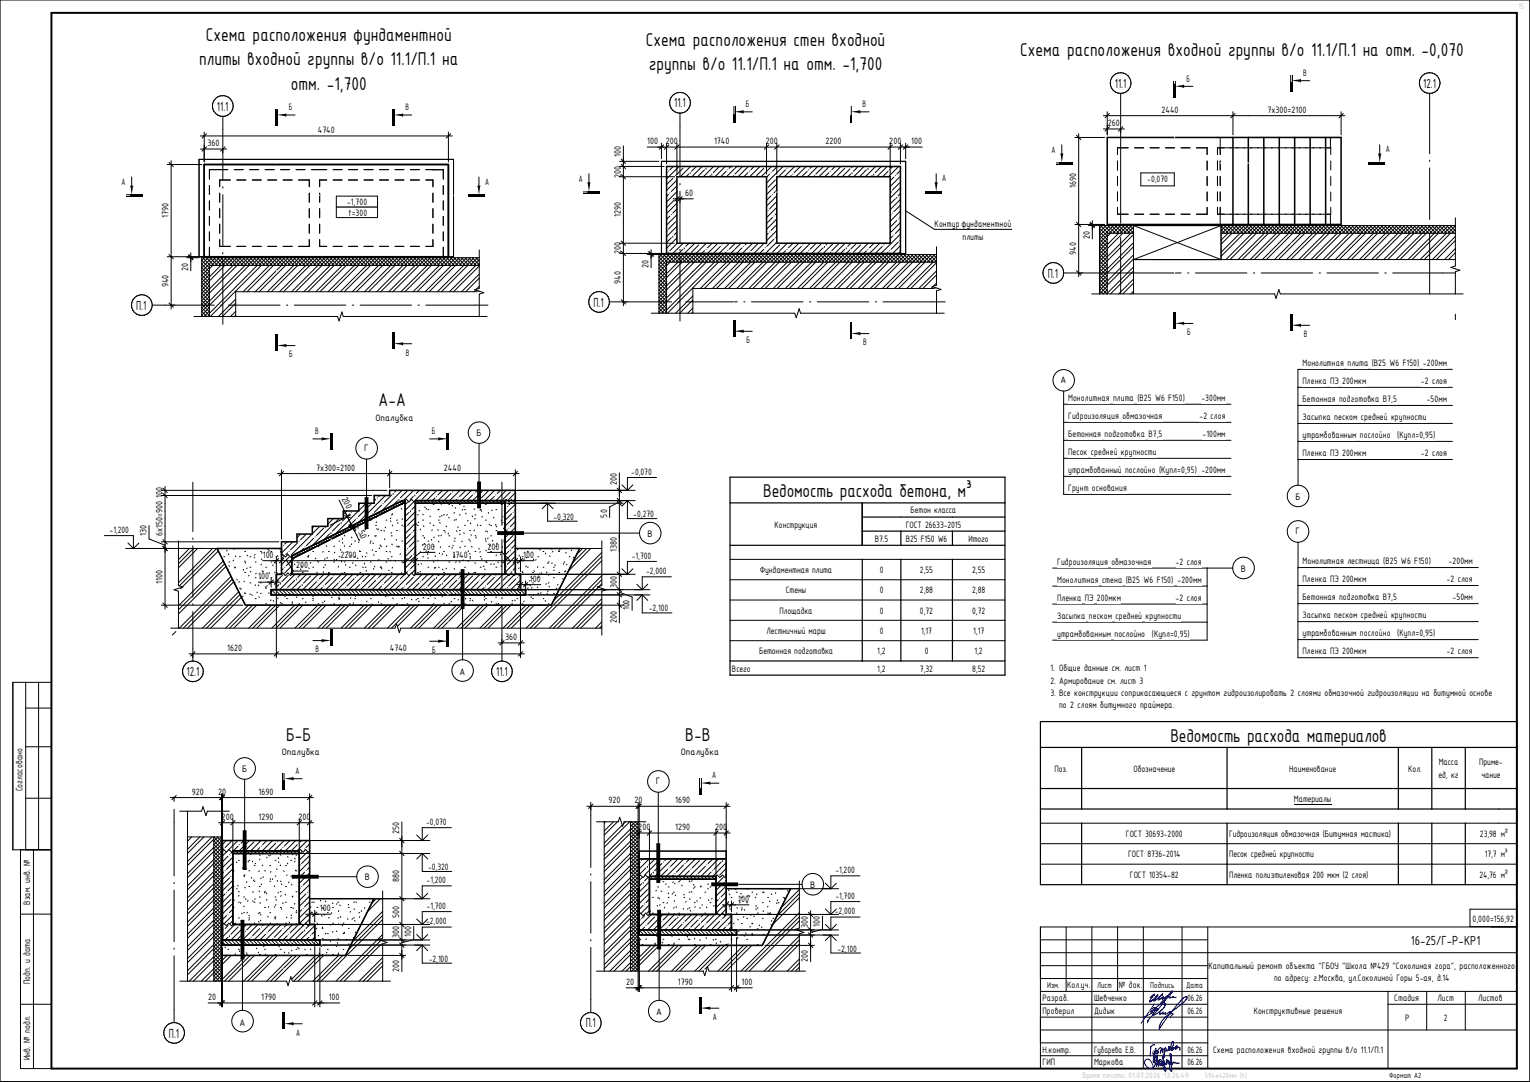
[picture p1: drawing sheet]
<svg xmlns="http://www.w3.org/2000/svg" width="594mm" height="420mm" viewBox="0 0 594 420" stroke-linecap="round" stroke-linejoin="round" font-family="sans-serif">
<defs><g id="words">
<g font-size="7.7">
<text x="79.9" y="15.9">Схема расположения фундаментной</text>
<text x="250.8" y="17.8">Схема расположения стен входной</text>
<text x="396.1" y="21.6">Схема расположения входной группы в/о 11.1/П.1 на отм. -0,070</text>
<text x="77.3" y="25.3">плиты входной группы в/о 11.1/П.1 на</text>
<text x="252" y="27.3">группы в/о 11.1/П.1 на отм. -1,700</text>
<text x="112.9" y="34.8">отм. -1,700</text>
<text x="147" y="157.7">А-А</text>
<text x="296.3" y="193">Ведомость расхода бетона, м³</text>
<text x="111.1" y="287.7">Б-Б</text>
<text x="266.1" y="287.7">В-В</text>
<text x="454.4" y="288">Ведомость расхода материалов</text>
</g>
<g font-size="5.5">
<text x="432.9" y="34.1">11.1</text>
<text x="552.7" y="34.1">12.1</text>
<text x="261.8" y="41.7">11.1</text>
<text x="84.2" y="43">11.1</text>
<text x="406.8" y="107.9">П.1</text>
<text x="230.4" y="119.2">П.1</text>
<text x="52.9" y="120.4">П.1</text>
<text x="72.4" y="262.5">12.1</text>
<text x="192.7" y="262.5">11.1</text>
<text x="547.8" y="366.9">16-25/Г-Р-КР1</text>
<text x="227.4" y="399">П.1</text>
<text x="65.6" y="402.9">П.1</text>
</g>
<g font-size="3.9">
<text x="506" y="29.5">В</text>
<text x="460.7" y="31.7">Б</text>
<text x="289.6" y="41.7">Б</text>
<text x="334.9" y="41.7">В</text>
<text x="112.1" y="42.9">Б</text>
<text x="157.4" y="42.9">В</text>
<text x="451" y="43.8">2440</text>
<text x="492.2" y="43.8">7х300=2100</text>
<text x="123.4" y="51.7">4740</text>
<text x="430.2" y="48.9">260</text>
<text x="80.6" y="56.8">360</text>
<text x="251.3" y="56">100</text>
<text x="258.5" y="56">200</text>
<text x="277.3" y="56">1740</text>
<text x="297.3" y="56">200</text>
<text x="320.5" y="56">2200</text>
<text x="345.3" y="56">200</text>
<text x="353.9" y="56">100</text>
<text x="408.3" y="59.4">А</text>
<text x="538.1" y="59.2">А</text>
<text x="241" y="60.9" transform="rotate(-90 241 60.9)">100</text>
<text x="47.2" y="71.9">А</text>
<text x="188.3" y="71.7">А</text>
<text x="224.7" y="70.6">А</text>
<text x="241" y="69" transform="rotate(-90 241 69)">200</text>
<text x="365.9" y="70.4">А</text>
<text x="445.5" y="70.7">-0,070</text>
<text x="266.1" y="76.1">60</text>
<text x="417.8" y="73.2" transform="rotate(-90 417.8 73.2)">1690</text>
<text x="134.7" y="79.7">-1,700</text>
<text x="135.3" y="83.7">t=300</text>
<text x="65.4" y="84.7" transform="rotate(-90 65.4 84.7)">1790</text>
<text x="241" y="84.4" transform="rotate(-90 241 84.4)">1290</text>
<text x="423.1" y="92.8" transform="rotate(-90 423.1 92.8)">20</text>
<text x="241" y="98.8" transform="rotate(-90 241 98.8)">200</text>
<text x="417.8" y="99" transform="rotate(-90 417.8 99)">940</text>
<text x="73.1" y="105.2" transform="rotate(-90 73.1 105.2)">20</text>
<text x="251.8" y="104" transform="rotate(-90 251.8 104)">20</text>
<text x="65.4" y="111.5" transform="rotate(-90 65.4 111.5)">940</text>
<text x="241" y="110.3" transform="rotate(-90 241 110.3)">940</text>
<text x="460.9" y="130.2">Б</text>
<text x="506.2" y="130.9">В</text>
<text x="289.8" y="133.2">Б</text>
<text x="335.1" y="134.1">В</text>
<text x="112.3" y="138.8">Б</text>
<text x="157.6" y="138">В</text>
<text x="505.7" y="142.1">Монолитная</text>
<text x="523.2" y="142.1">плита</text>
<text x="532.6" y="142.1">(</text>
<text x="533.5" y="142.1">В</text>
<text x="535.2" y="142.1">25 W6 F150)</text>
<text x="552.5" y="142.1">-</text>
<text x="554" y="142.1">200</text>
<text x="558.5" y="142.1">мм</text>
<text x="505.7" y="149.1">Пленка</text>
<text x="516.5" y="149.1">ПЭ</text>
<text x="521.2" y="149.1">200</text>
<text x="525.7" y="149.1">мкм</text>
<text x="551.7" y="149.1">-</text>
<text x="553.2" y="149.1">2</text>
<text x="556" y="149.1">слоя</text>
<text x="414.7" y="155.7">Монолитная</text>
<text x="432.2" y="155.7">плита</text>
<text x="441.6" y="155.7">(</text>
<text x="442.5" y="155.7">В</text>
<text x="444.2" y="155.7">25 W6 F150)</text>
<text x="466.5" y="155.7">-</text>
<text x="468" y="155.7">300</text>
<text x="472.5" y="155.7">мм</text>
<text x="505.7" y="156.1">Бетонная</text>
<text x="519.9" y="156.1">подготовка</text>
<text x="536.9" y="156.1">В</text>
<text x="538.6" y="156.1">7,5</text>
<text x="554" y="156.1">-</text>
<text x="555.5" y="156.1">50</text>
<text x="558.5" y="156.1">мм</text>
<text x="414.7" y="162.7">Гидроизоляция</text>
<text x="435.8" y="162.7">обмазочная</text>
<text x="465.7" y="162.7">-</text>
<text x="467.3" y="162.7">2</text>
<text x="470.1" y="162.7">слоя</text>
<text x="505.7" y="163.1">Засыпка</text>
<text x="518.1" y="163.1">песком</text>
<text x="528.4" y="163.1">средней</text>
<text x="540.1" y="163.1">крупности</text>
<text x="122.3" y="168.7">В</text>
<text x="167.7" y="168.7">Б</text>
<text x="414.7" y="169.7">Бетонная</text>
<text x="428.9" y="169.7">подготовка</text>
<text x="445.9" y="169.7">В</text>
<text x="447.6" y="169.7">7,5</text>
<text x="466.9" y="169.7">-</text>
<text x="468.5" y="169.7">100</text>
<text x="472.6" y="169.7">мм</text>
<text x="505.7" y="170.1">утрамбованным</text>
<text x="528" y="170.1">послойно</text>
<text x="542.5" y="170.1">(</text>
<text x="543.4" y="170.1">Купл</text>
<text x="549.6" y="170.1">=0,95)</text>
<text x="414.7" y="176.7">Песок</text>
<text x="423.6" y="176.7">средней</text>
<text x="435.3" y="176.7">крупности</text>
<text x="505.7" y="177.1">Пленка</text>
<text x="516.5" y="177.1">ПЭ</text>
<text x="521.2" y="177.1">200</text>
<text x="525.7" y="177.1">мкм</text>
<text x="551.7" y="177.1">-</text>
<text x="553.2" y="177.1">2</text>
<text x="556" y="177.1">слоя</text>
<text x="122.7" y="182.8">7х300=2100</text>
<text x="172.4" y="182.8">2440</text>
<text x="245.1" y="184.4">-0,070</text>
<text x="414.7" y="183.7">утрамбованный</text>
<text x="436.8" y="183.7">послойно</text>
<text x="450" y="183.7">(</text>
<text x="450.9" y="183.7">Купл</text>
<text x="457.1" y="183.7">=0,95)</text>
<text x="466.5" y="183.7">-</text>
<text x="468" y="183.7">200</text>
<text x="472.5" y="183.7">мм</text>
<text x="239.5" y="188.3" transform="rotate(-90 239.5 188.3)">200</text>
<text x="414.7" y="190.7">Грунт</text>
<text x="424" y="190.7">основания</text>
<text x="132.6" y="193.7" transform="rotate(63 132.6 193.7)">200</text>
<text x="214.9" y="201.8">-0,320</text>
<text x="235.7" y="201" transform="rotate(-90 235.7 201)">50</text>
<text x="245.9" y="200.8">-0,270</text>
<text x="353.6" y="199.4">Бетон класса</text>
<text x="42.5" y="207">-1,200</text>
<text x="56.8" y="208.3" transform="rotate(-90 56.8 208.3)">130</text>
<text x="63.1" y="208.2" transform="rotate(-90 63.1 208.2)">6х150=900 100</text>
<text x="139.1" y="206.7" transform="rotate(63 139.1 206.7)">50</text>
<text x="300.8" y="204.9">Конструкция</text>
<text x="351.7" y="204.9">ГОСТ 26633-2015</text>
<text x="164.2" y="213.4">200</text>
<text x="189.3" y="213.4">200</text>
<text x="239.5" y="214.3" transform="rotate(-90 239.5 214.3)">1380</text>
<text x="339.7" y="210.4">В7.5</text>
<text x="351.7" y="210.4">B25 F150 W6</text>
<text x="376" y="210.4">Итого</text>
<text x="102" y="216.6">100</text>
<text x="115" y="220.6">200</text>
<text x="132.2" y="216.6">2200</text>
<text x="175.7" y="216.6">1740</text>
<text x="203.2" y="216.6">100</text>
<text x="245.3" y="217">-1,700</text>
<text x="410.5" y="219.3">Гидроизоляция</text>
<text x="431.5" y="219.3">обмазочная</text>
<text x="456.5" y="219.3">-</text>
<text x="458" y="219.3">2</text>
<text x="460.8" y="219.3">слоя</text>
<text x="505.7" y="219.1">Монолитная</text>
<text x="523.2" y="219.1">лестница</text>
<text x="537.1" y="219.1">(</text>
<text x="538" y="219.1">В</text>
<text x="539.7" y="219.1">25 W6 F150)</text>
<text x="562.5" y="219.1">-</text>
<text x="564" y="219.1">200</text>
<text x="568.5" y="219.1">мм</text>
<text x="63.1" y="226.7" transform="rotate(-90 63.1 226.7)">1100</text>
<text x="100.3" y="225">100</text>
<text x="205.8" y="225.9">100</text>
<text x="250.9" y="223">-2,000</text>
<text x="295" y="222.5">Фундаментная плита</text>
<text x="341.6" y="222.5">0</text>
<text x="357.2" y="222.5">2,55</text>
<text x="377.4" y="222.5">2,55</text>
<text x="410.5" y="226.3">Монолитная</text>
<text x="427.9" y="226.3">стена</text>
<text x="437.1" y="226.3">(</text>
<text x="438" y="226.3">В</text>
<text x="439.6" y="226.3">25 W6 F150)</text>
<text x="457.2" y="226.3">-</text>
<text x="458.7" y="226.3">200</text>
<text x="463.2" y="226.3">мм</text>
<text x="505.7" y="226.1">Пленка</text>
<text x="516.5" y="226.1">ПЭ</text>
<text x="521.2" y="226.1">200</text>
<text x="525.7" y="226.1">мкм</text>
<text x="561.7" y="226.1">-</text>
<text x="563.2" y="226.1">2</text>
<text x="566" y="226.1">слоя</text>
<text x="239.5" y="228.3" transform="rotate(-90 239.5 228.3)">300</text>
<text x="305.1" y="230.4">Стены</text>
<text x="341.6" y="230.4">0</text>
<text x="357.2" y="230.4">2,88</text>
<text x="377.4" y="230.4">2,88</text>
<text x="410.5" y="233.3">Пленка</text>
<text x="421.2" y="233.3">ПЭ</text>
<text x="425.9" y="233.3">200</text>
<text x="430.4" y="233.3">мкм</text>
<text x="456.5" y="233.3">-</text>
<text x="458" y="233.3">2</text>
<text x="460.8" y="233.3">слоя</text>
<text x="505.7" y="233.1">Бетонная</text>
<text x="519.9" y="233.1">подготовка</text>
<text x="536.9" y="233.1">В</text>
<text x="538.6" y="233.1">7,5</text>
<text x="564" y="233.1">-</text>
<text x="565.5" y="233.1">50</text>
<text x="568.5" y="233.1">мм</text>
<text x="244.4" y="237" transform="rotate(-90 244.4 237)">100</text>
<text x="251.9" y="237.4">-2,100</text>
<text x="302.7" y="238.3">Площадка</text>
<text x="341.6" y="238.3">0</text>
<text x="357.2" y="238.3">0,72</text>
<text x="377.4" y="238.3">0,72</text>
<text x="239.5" y="241.9" transform="rotate(-90 239.5 241.9)">200</text>
<text x="410.5" y="240.3">Засыпка</text>
<text x="422.8" y="240.3">песком</text>
<text x="433.1" y="240.3">средней</text>
<text x="444.8" y="240.3">крупности</text>
<text x="505.7" y="240.1">Засыпка</text>
<text x="518.1" y="240.1">песком</text>
<text x="528.4" y="240.1">средней</text>
<text x="540.1" y="240.1">крупности</text>
<text x="196.2" y="248.5">360</text>
<text x="297.6" y="246.2">Лестничный марш</text>
<text x="341.6" y="246.2">0</text>
<text x="357.6" y="246.2">1,17</text>
<text x="377.9" y="246.2">1,17</text>
<text x="410.5" y="247.3">утрамбованным</text>
<text x="432.7" y="247.3">послойно</text>
<text x="447.2" y="247.3">(</text>
<text x="448.1" y="247.3">Купл</text>
<text x="454.3" y="247.3">=0,95)</text>
<text x="505.7" y="247.1">утрамбованным</text>
<text x="528" y="247.1">послойно</text>
<text x="542.5" y="247.1">(</text>
<text x="543.4" y="247.1">Купл</text>
<text x="549.6" y="247.1">=0,95)</text>
<text x="88.2" y="252.8">1620</text>
<text x="122.5" y="253.3">В</text>
<text x="151.4" y="252.8">4740</text>
<text x="167.8" y="253.6">Б</text>
<text x="294.7" y="254.1">Бетонная подготовка</text>
<text x="340.6" y="254.1">1,2</text>
<text x="359.1" y="254.1">0</text>
<text x="378.4" y="254.1">1,2</text>
<text x="505.7" y="254.1">Пленка</text>
<text x="516.5" y="254.1">ПЭ</text>
<text x="521.2" y="254.1">200</text>
<text x="525.7" y="254.1">мкм</text>
<text x="561.7" y="254.1">-</text>
<text x="563.2" y="254.1">2</text>
<text x="566" y="254.1">слоя</text>
<text x="284.2" y="260.8">Всего</text>
<text x="340.6" y="260.8">1,2</text>
<text x="357.2" y="260.8">7,32</text>
<text x="377.4" y="260.8">8,52</text>
<text x="407.8" y="260.7">1. Общие данные см. лист 1</text>
<text x="407.8" y="265.5">2. Армирование см. лист 3</text>
<text x="407.8" y="270.3">3. Все конструкции соприкасающиеся с грунтом гидроизолировать 2 слоями обмазочной гидроизоляции на битумной основе</text>
<text x="411.2" y="275">по 2 слоям битумного праймера.</text>
<text x="409.4" y="299.6">Поз.</text>
<text x="440.1" y="299.6">Обозначение</text>
<text x="500.5" y="299.6">Наименование</text>
<text x="546.8" y="299.6">Кол.</text>
<text x="558.6" y="297.2">Масса</text>
<text x="574.4" y="297.2">Приме-</text>
<text x="114.8" y="300.6">А</text>
<text x="276.6" y="302.3">А</text>
<text x="558.5" y="301.9">ед, кг</text>
<text x="575.2" y="301.9">чание</text>
<text x="8.8" y="307.3" transform="rotate(-90 8.8 307.3)">Согласовано</text>
<text x="74.5" y="308.6">920</text>
<text x="84.7" y="308.6">20</text>
<text x="100.4" y="308.6">1690</text>
<text x="236.3" y="312">920</text>
<text x="246.4" y="312">20</text>
<text x="262.2" y="312">1690</text>
<text x="502.4" y="311.6">Материалы</text>
<text x="86.1" y="318.4">200</text>
<text x="100.4" y="318.4">1290</text>
<text x="115.9" y="318.4">200</text>
<text x="155" y="323.9" transform="rotate(-90 155 323.9)">250</text>
<text x="165.4" y="320.4">-0,070</text>
<text x="247.9" y="322.4">200</text>
<text x="262.2" y="322.4">1290</text>
<text x="277.7" y="322.4">200</text>
<text x="437.2" y="325">ГОСТ 30693-2000</text>
<text x="477.2" y="325">Гидроизоляция обмазочная (Битумная мастика)</text>
<text x="574.6" y="325">23,98 м²</text>
<text x="438" y="333">ГОСТ 8736-2014</text>
<text x="477.2" y="333">Песок средней крупности</text>
<text x="576.5" y="333">17,7 м³</text>
<text x="166.2" y="337.8">-0,320</text>
<text x="324.4" y="339.1">-1,200</text>
<text x="438.7" y="340.9">ГОСТ 10354-82</text>
<text x="477.2" y="340.9">Пленка полиэтиленовая 200 мкм (2 слоя)</text>
<text x="574.4" y="340.9">24,76 м²</text>
<text x="155" y="342.6" transform="rotate(-90 155 342.6)">880</text>
<text x="165.6" y="343">-1,200</text>
<text x="11.8" y="351.2" transform="rotate(-90 11.8 351.2)">Взам. инв. №</text>
<text x="124.2" y="353.9">100</text>
<text x="165.6" y="353">-1,700</text>
<text x="286.6" y="350.3">100</text>
<text x="324.4" y="349.1">-1,700</text>
<text x="155" y="356.4" transform="rotate(-90 155 356.4)">500</text>
<text x="165.4" y="359">-2,000</text>
<text x="324.1" y="355.1">-2,000</text>
<text x="571.7" y="357.8">0,000=156,92</text>
<text x="155" y="364.4" transform="rotate(-90 155 364.4)">300</text>
<text x="159.6" y="363.9" transform="rotate(-90 159.6 363.9)">100</text>
<text x="313.7" y="360.4" transform="rotate(-90 313.7 360.4)">300</text>
<text x="318.3" y="360" transform="rotate(-90 318.3 360)">100</text>
<text x="325.2" y="369.5">-2,100</text>
<text x="155" y="377.3" transform="rotate(-90 155 377.3)">200</text>
<text x="166.4" y="373.4">-2,100</text>
<text x="313.7" y="373.4" transform="rotate(-90 313.7 373.4)">200</text>
<text x="469.2" y="376.1">Капитальный ремонт объекта &quot;ГБОУ &quot;Школа №429 &quot;Соколиная гора&quot;, расположенного</text>
<text x="11.8" y="382.1" transform="rotate(-90 11.8 382.1)">Подп. и дата</text>
<text x="243.1" y="382.4">20</text>
<text x="263.2" y="382.4">1790</text>
<text x="287.9" y="382.4">100</text>
<text x="414.4" y="383.6">Кол.уч.</text>
<text x="434.5" y="383.6">№ док.</text>
<text x="494.7" y="380.9">по адресу: г.Москва, ул.Соколиной Горы 5-ая, д.14</text>
<text x="80.8" y="388.4">20</text>
<text x="101.4" y="388.4">1790</text>
<text x="127.6" y="388.4">100</text>
<text x="404.8" y="388.7">Разраб.</text>
<text x="424.8" y="388.7">Шевченко</text>
<text x="461" y="388.7">06.26</text>
<text x="541.4" y="388.6">Стадия</text>
<text x="558.2" y="388.6">Лист</text>
<text x="574" y="388.6">Листов</text>
<text x="404.8" y="393.7">Проверил</text>
<text x="424.8" y="393.7">Дидык</text>
<text x="461" y="393.7">06.26</text>
<text x="486.8" y="393.8">Конструктивные решения</text>
<text x="276.8" y="396.1">А</text>
<text x="545.5" y="396.4">Р</text>
<text x="560.6" y="396.4">2</text>
<text x="115" y="402.1">А</text>
<text x="11.8" y="411.6" transform="rotate(-90 11.8 411.6)">Инв. № подл.</text>
<text x="404.8" y="413.7">ГИП</text>
<text x="404.8" y="408.7">Н.контр.</text>
<text x="424.8" y="413.7">Маркова</text>
<text x="424.8" y="408.7">Губарева Е.В.</text>
<text x="461" y="413.7">06.26</text>
<text x="461" y="408.7">06.26</text>
<text x="471" y="408.8">Схема расположения входной группы в/о 11.1/П.1</text>
</g>
<g font-size="3.5">
<text x="362.9" y="88.2">Контур фундаментной</text>
<text x="373.7" y="93.2">плиты</text>
<text x="411.8" y="148.8">А</text>
<text x="145.7" y="163.3">Опалубка</text>
<text x="185" y="169.2">Б</text>
<text x="141.4" y="175.2">Г</text>
<text x="503" y="194.3">Б</text>
<text x="251.5" y="208.5">В</text>
<text x="503.1" y="207.5">Г</text>
<text x="481.8" y="222">В</text>
<text x="178.4" y="262">А</text>
<text x="109.4" y="293.2">Опалубка</text>
<text x="264.4" y="293.2">Опалубка</text>
<text x="94" y="299.6">Б</text>
<text x="254.7" y="304.6">Г</text>
<text x="141.6" y="341.9">В</text>
<text x="314.6" y="344.8">В</text>
<text x="406.6" y="383.7">Изм.</text>
<text x="426.1" y="383.6">Лист</text>
<text x="446.7" y="383.6">Подпись</text>
<text x="460.6" y="383.6">Дата</text>
<text x="254.8" y="394.3">А</text>
<text x="93" y="398.2">А</text>
</g>
<g font-size="3.4" fill="#c1c1c1">
<text x="589.7" y="3.6">15</text>
<text x="420.4" y="418.6">Время печати: 01.07.2026 13:26:49</text>
</g>
<text font-size="3.2" fill="#c1c1c1" x="467.8" y="418.6">594х420мм (h)</text>
<text font-size="3.2" x="539.4" y="418.5">Формат А2</text>
<text font-size=".5" x="429.1" y="360.1">0</text>
</g></defs>
<g fill="none" stroke="#000" stroke-width=".39">
<path d="M77.3 61.9h98.8v37.8h-98.8zM81.3 72.1v3.4M81.3 78v3.5M85.3 75v3.5M88.5 65.9h-7.2v3.7M89.4 69.9h-4.1v2.6M91 65.9h3.4M91.9 69.9h3.6M96.9 65.9h3.6M98 69.9h3.5M102.9 65.9h3.6M104 69.9h3.4"/>
<path d="M109 65.9h3.4M109.9 69.9h3.5M115 65.9h3.4M115.9 69.9h4.2v2.6M120.1 75v3.5M120.9 65.9h6M124.1 75v3.5M126.9 69.9h-2.8v2.6M129.4 65.9h3.4M129.4 69.9h3.4M135.3 65.9h3.5M135.3 69.9h3.5"/>
<path d="M141.3 65.9h3.6M141.3 69.9h3.6M147.4 65.9h3.5M147.4 69.9h3.5M153.4 65.9h3.4M153.4 69.9h3.4M159.3 65.9h3.5M159.3 69.9h3.5M165.3 69.9h2.8v2.6M165.3 65.9h6.8v3.7M168.1 65.9h.1M168.1 75v3.5"/>
<path d="M172.1 72.1v3.4M172.1 78v3.5M81.3 84v3.5M81.3 90v3.5M81.3 96v3.7M85.3 81v3.5M85.3 87v3.6M85.3 93v2.7h4.1M91.9 95.7h3.6M98 95.7h3.5M104 95.7h3.4M109.9 95.7h3.5"/>
<path d="M120.1 93v2.7h-4.2M120.1 81v3.5M120.1 87v3.6M124.1 81v3.5M124.1 87v3.6M124.1 93v2.7h2.8M129.4 95.7h3.4M135.3 95.7h3.5M141.3 95.7h3.6M147.4 95.7h3.5M153.4 95.7h3.4M159.3 95.7h3.5"/>
<path d="M168.1 81v3.5M168.1 87v3.6M168.1 93v2.7h-2.8M168.1 99.7h.1M172.1 84v3.5M172.1 90v3.5M172.1 96v3.7M186.1 97.1v14.9l-1.7 .5 3.4 1.2-1.7 .5v8.7M78.3 119.5l3 3M78.3 118.1l3 3M78.3 116.7l3 3M78.3 115.2l3 3"/>
<path d="M78.3 113.8l3 3M78.3 112.4l3 3M78.3 111l3 3M78.3 109.6l3 3M78.3 108.2l3 3M78.3 106.8l3 3M78.3 105.4l3 2.9M78.3 103.9l3 3M78.3 102.5l3 3M78.3 101.1l3 3M78.7 100.1l3 3M79.4 100.1l-1.1 1.1"/>
<path d="M80.1 100.1l3 3M80.8 100.1l-2.5 2.5M81.3 103.8l-3 3M81.3 105.3l-3 3M81.3 106.7l-3 3M81.3 108.1l-3 3M81.3 109.5l-3 3M81.3 110.9l-3 3M81.3 112.4l-3 3M81.3 115.2l-3 3M81.3 116.6l-3 3M81.3 118l-3 3 2 1.9"/>
<path d="M81.3 119.4l-3 3M81.5 100.1l3 3M82.2 100.1l-3.9 3.9M82.6 103.1l-1.3 1.3M82.9 100.1l3 3M83.6 100.1l-5.3 5.4M84.4 100.1l3 3M85.1 100.1l-3 3M85.7 103.1l-4.4 4.4M85.8 100.1l3 3M86.5 100.1l-3 3M87.2 100.1l3 3"/>
<path d="M87.3 103.1l-6 6M87.9 100.1l-3 3M88.6 100.1l3 3M89.3 100.1l-3 3M90 100.1l3 3M90.7 100.1l-2.9 3M91.4 100.1l3 3M91.5 116.2l-6.7 6.7M91.5 117.7l-5.1 5.2M92.2 100.1l-3.1 3M92.8 100.1l3 3M93.5 100.1l-12.2 12.1"/>
<path d="M94.3 100.1l2.9 3M95 100.1l-16.7 16.7M95.2 103.1l-13.9 13.8M95.7 100.1l3 3M96.4 100.1l-3 3M96.7 103.1l-15.4 15.4M97.1 100.1l3 3M97.8 100.1l-3 3M98.5 100.1l3 3M99.2 100.1l-3 3M99.9 103.1l-18.6 18.6M99.9 100.1l3 3"/>
<path d="M100.6 100.1l-3 3M101.3 100.1l3 3M101.5 103.1l-19.8 19.8M102.1 100.1l-3 3M102.7 100.1l3 3M103.5 100.1l-3 3M104.1 100.1l3 3M104.9 100.1l-3 3M105.6 100.1l3 3M106.3 100.1l-3 3M107 100.1l3 3M107.7 100.1l-13.3 13.2"/>
<path d="M108.4 100.1l3 3M109.1 100.1l-13.1 13.2M109.3 103.1l-10.2 10.2M109.8 100.1l3 3M110.5 100.1l-3 3M110.9 103.1l-10.2 10.2M111.2 100.1l3 3M112 100.1l-3 3M112.6 100.1l3 3-10.2 10.2M113.4 100.1l-3 3M114 103.1l-10.2 10.2M114 100.1l3 3"/>
<path d="M114.8 100.1l-3 3M115.5 100.1l2.9 3M116.2 100.1l-3 3M116.9 100.1l3 3M117.6 100.1l-3 3M118.3 100.1l3 3M118.7 103.1l-10.2 10.2M119 100.1l-3 3M119.7 100.1l3 3M120.4 100.1l-3 3M121.1 100.1l3 3M121.8 100.1l-2.9 3"/>
<path d="M122.5 100.1l3 3M123.3 100.1l-13.2 13.2M123.4 103.1l-10.2 10.2M123.9 100.1l3.1 3M124.7 100.1l-3 3M125 103.1l-10.2 10.2M125.3 100.1l3 3M126.1 100.1l-3 3M126.8 100.1l2.9 3-10.2 10.2M127.5 100.1l-3 3M128.2 103.1l-10.2 10.2M128.2 100.1l3 3"/>
<path d="M128.9 100.1l-3 3M129.6 100.1l3 3M130.3 100.1l-3 3M131 100.1l3 3M131.7 100.1l-3 3M132.4 100.1l3 3M132.9 103.1l-10.2 10.2M133.2 100.1l-3 3M133.9 100.1l3 3M134.6 100.1l-3 3M135.2 100.1l3.1 3M136 100.1l-3 3"/>
<path d="M136.7 100.1l3 3M137.4 100.1l-13.2 13.2M137.6 103.1l-10.2 10.2M138.1 100.1l3 3M138.8 100.1l-3 3M139.1 103.1l-10.1 10.2M139.5 100.1l3 3M140.2 100.1l-3 3M140.9 100.1l3 3M141.6 100.1l-3 3M142.3 103.1l-10.2 10.2M142.3 100.1l3 3"/>
<path d="M143 100.1l-2.9 3M143.8 100.1l3 3M143.9 103.1l-10.2 10.2M144.5 100.1l-3 3M145.2 100.1l3 3M145.9 100.1l-3 3M146.6 100.1l3 3M147 103.1l-10.2 10.2M147.3 100.1l-3 3M148 100.1l3 3M148.7 100.1l-3 3M149.4 100.1l3 3"/>
<path d="M150.1 100.1l-3 3M150.8 100.1l3 3M151.5 100.1l-13.1 13.2M151.7 103.1l-10.1 10.2M152.2 100.1l3 3M152.9 100.1l-3 3M153.3 103.1l-10.2 10.2M153.7 100.1l2.9 3M154.4 100.1l-3 3M155.1 100.1l2.9 3-10.2 10.2M155.8 100.1l-3 3M156.5 103.1l-10.2 10.2"/>
<path d="M156.5 100.1l3 3M157.2 100.1l-3 3M157.9 100.1l3 3M158.6 100.1l-3 3M159.3 100.1l3 3M160 100.1l-3 3M160.7 100.1l3 3M161.2 103.1l-10.2 10.2M161.5 100.1l-3.1 3M162.1 100.1l3 3M162.8 100.1l-3 3M163.5 100.1l3 3"/>
<path d="M164.3 100.1l-3 3M165 100.1l3 3M165.7 100.1l-13.2 13.2M165.9 103.1l-10.2 10.2M166.4 100.1l3 3M167.1 100.1l-3 3M167.5 103.1l-10.2 10.2M167.8 100.1l3 3M168.5 100.1l-3 3M169.2 100.1l3 3-10.2 10.2M169.9 100.1l-3 3M170.6 103.1l-10.2 10.2"/>
<path d="M170.6 100.1l3 3M171.4 100.1l-3 3M172 100.1l3 3M172.8 100.1l-3.1 3M173.4 100.1l3 3M174.2 100.1l-3 3M174.9 100.1l2.9 3M175.3 103.1l-10.2 10.2M175.6 100.1l-3 3M176.3 100.1l3 3M177 100.1l-3 3M177.7 100.1l3 3"/>
<path d="M178.4 100.1l-3 3M179.1 100.1l3 3M179.8 100.1l-13.1 13.2M180 103.1l-10.2 10.2M180.5 100.1l3 3M181.2 100.1l-2.9 3M181.6 103.1l-10.2 10.2M181.9 100.1l3 3M182.7 100.1l-3 3M183.3 100.1l2.8 2.7M184.1 100.1l-3 3M184.7 112.6l-.7 .7"/>
<path d="M184.7 103.1l-10.2 10.2M184.7 100.1l1.4 1.3M185.3 113.3h-93.8v9.6M185.5 100.1l-3 3M185.8 113v.1M186.1 106.4l-6.9 6.9M186.1 111.2l-1.2 1.2M186.1 103.3l-10 10M186.1 108l-5.3 5.3M186.1 100.9l-2.2 2.2M186.1 102.3l-.8 .8M186.1 100.1h-107.8v22.8"/>
<path d="M186.1 103.1h-104.8v19.8M75.3 122.9h55.8l.5 1.7 1.2-3.4 .5 1.7h55.8M78.3 122.3l.6 .6M81.3 120.8l-2.1 2.1M81.3 122.3l-.6 .6M91.5 120.9l-2 2M91.5 122.5l-.4 .4"/>
</g>
<path d="M79.3 63.9h94.8v35.8h-94.8z" fill="none" stroke="#000" stroke-width=".59"/>
<g fill="#fff">
<path d="M258.8 101.8h10.2v19.8h-10.2z"/>
<path d="M255.9 98.8h2.9v22.8h-2.9z"/>
<path d="M269 101.8h94.6v10.2h-94.6z"/>
<path d="M258.8 98.8h104.8v3h-104.8z"/>
<path d="M301.6 94.4h44v4h-44z"/>
<path d="M258.8 64.6h4v33.8h-4z"/>
<path d="M262.8 64.6h38.8v4h-38.8z"/>
<path d="M297.6 68.6h4v25.8h-4z"/>
<path d="M301.6 64.6h44v4h-44z"/>
<path d="M262.8 94.4h38.8v4h-38.8z"/>
<path d="M345.6 64.6h4v33.8h-4z"/>
</g>
<g fill="none" stroke="#000" stroke-width=".39">
<path d="M256.8 62.7h94.9v35.7h-94.9zM259 67.1l-.2 .1M259.2 64.6l-.4 .3M259.5 75.5l-.7 .7M259.6 66.5h-.1M260.1 74.9h.1M261.2 69.3l-2.4 2.4M261.4 64.6l-1.3 1.4M261.8 77.7l-2.8 2.8M261.8 68.7h.1M262.4 77.1l-.1 .1M262.8 69.9l-4 4"/>
<path d="M262.8 74.4l-4 4M262.8 78.9l-4 4M262.8 72.2l-2.1 2.1M263.6 64.6l-4.8 4.8M265.2 65.4l-2.9 2.8M265.7 64.8h.1M267.4 67.6l-1 1M268 67.1h.1M268.1 64.6l-3.9 4M270.4 64.6l-1.9 1.9M272.6 64.6l-4 4M273.6 66l-2.7 2.6"/>
<path d="M274.1 65.4h.1M274.9 64.6l-.2 .2M275.8 68.2l-.4 .4M276.4 67.6h.1M277.1 64.6l-4 4M279.4 64.6l-2.5 2.5M281.6 64.6l-4 4M282 66.5l-2.1 2.1M282.6 65.9v.1M283.8 64.6l-.7 .8M284.8 68.2h.1M286.1 64.6l-4 4"/>
<path d="M288.2 64.8l-2.8 2.8M290.4 67.1l-1.6 1.5M290.6 64.6l-4 4M291 66.5h.1M292.9 64.6l-1.4 1.4M295.1 64.6l-4 4M296.6 65.4l-2.8 2.8M297.2 64.8h-.1M297.7 73.2h.1M298.8 67.6l-1.2 1.2M299.4 67.1h.1M299.4 76l-1.8 1.8"/>
<path d="M299.6 64.6l-4 4M300 75.4v.1M301.1 69.8l-2.8 2.9M301.6 69.3h.1M301.6 71.5l-4 4.1M301.6 76l-4 4.1M301.6 73.8l-1.1 1.1M301.6 78.3l-2.8 2.8M301.8 64.6l-1.8 1.9M304.1 64.6l-6.5 6.4M305 66l-2.7 2.6M305.6 65.4h.1"/>
<path d="M306.3 64.6l-.2 .2M307.2 68.2l-.4 .4M307.8 67.6h.1M308.6 64.6l-4.1 4M310.8 64.6l-2.5 2.5M313 64.6l-4 4M313.4 66.5l-2.1 2.1M314 65.9v.1M315.3 64.6l-.8 .8M316.3 68.2h-.1M317.5 64.6l-4 4M319.6 64.8l-2.8 2.8"/>
<path d="M321.9 67.1l-1.7 1.5M322 64.6l-4 4M322.4 66.5h.1M324.3 64.6l-1.3 1.4M326.5 64.6l-4 4M328 65.4l-2.8 2.8M328.6 64.8h.1M330.3 67.6l-1 1M330.8 67.1h.1M331 64.6l-4 4M333.2 64.6l-1.8 1.9M335.5 64.6l-4 4"/>
<path d="M336.4 66l-2.7 2.6M337 65.4h.1M337.7 64.6l-.1 .2M338.7 68.2l-.5 .4M339.3 67.6h.1M340 64.6l-4 4M342.2 64.6l-2.4 2.5M344.5 64.6l-4 4M344.8 66.5l-2.1 2.1M345.4 65.9v.1M346 74.3h.1M346.7 64.6l-.7 .8"/>
<path d="M347.1 68.7l-1.5 1.5M347.7 68.2h.1M347.7 77.2l-2.1 2M348.2 76.6h.1M348.9 64.6l-3.9 4M349.3 71l-2.8 2.8M349.6 68.5l-4 3.9M349.6 66.2l-1.4 1.4M349.6 75.2l-.8 .8M349.6 72.9l-4 4M349.6 77.4l-4 4M349.6 79.7l-2.5 2.5"/>
<path d="M255.9 99.9l2.9 3M256.2 98.8l3 3M257 98.8l-1.1 1.1M257.6 98.8l3 3M258.4 98.8l-2.5 2.5M259 89.5h.1M259.1 98.8l2.9 3M259.5 97.9h.1M259.8 98.8l-3.9 4M260.1 83.9l-1.3 1.3M260.5 98.8l3 3M260.7 83.3v.1"/>
<path d="M260.7 92.3l-1.9 1.8M261.2 98.8l-5.3 5.4M261.2 91.7h.1M261.9 98.8l3 3M262.3 86.1l-2.8 2.8M262.6 98.8l-3 3M262.8 83.4l-4 4M262.8 87.9l-4 4M262.8 92.4l-4 4M262.8 81.2l-1.6 1.6M262.8 90.1l-1 1.1M262.9 94.6l-2.8 2.8"/>
<path d="M263.3 98.8l3 3M264 98.8l-3 3M264.7 98.8l3 3M265.2 96.8l-1.7 1.6M265.3 94.4l-4 4M265.4 98.8l-2.9 3M265.7 96.2h.1M266.1 98.8l3 3M266.9 98.8l-3 3M267.5 98.8l3 3M267.5 94.4l-1.2 1.3M268.3 98.8l-3 3"/>
<path d="M268.9 98.8l3 3M269.7 98.8l-3 3M269.8 94.4l-4 4M270.4 98.8l3 3M271.1 98.8l-3 3M271.3 95.1l-2.8 2.8M271.8 98.8l3 3M271.9 94.5v.1M272.5 98.8l-13.7 13.8M273.2 98.8l3 3M273.6 97.4l-1.1 1M273.9 98.8l-3 3"/>
<path d="M274.1 96.8h.1M274.3 94.4l-4.1 4M274.6 98.8l3 3M275.3 98.8l-3 3M276 98.8l3 3-19.8 19.8M276.5 94.4l-1.8 1.8M276.8 98.8l-3 3M277.4 98.8l3.1 3M278.2 98.8l-3 3M278.8 94.4l-4.1 4M278.8 98.8l3 3M279.6 98.8l-3 3"/>
<path d="M279.7 95.7l-2.7 2.7M280.3 98.8l3 3M280.3 95.1h.1M281 98.8l-3 3M281 94.4l-.1 .2M281.7 98.8l3 3M282 97.9l-.5 .5M282.4 98.8l-3 3M282.6 97.3v.1M283.1 98.8l3 3M283.2 94.4l-4 4M283.8 98.8l-3 3"/>
<path d="M284.5 98.8l3 3M285.2 98.8l-13.3 13.2M285.5 94.4l-2.4 2.4M285.9 98.8l3 3M286.7 98.8l-3 3M287.4 98.8l3 3M287.7 94.4l-4 4M288.1 98.8l-3 3M288.2 96.2l-2.2 2.2M288.7 95.7h.1M288.7 98.8l3.1 3M289.5 98.8l-3 3"/>
<path d="M290 94.4l-.7 .7M290.2 98.8l2.9 3-10.2 10.2M290.9 98.8l-3 3M291 97.9h.1M291.6 98.8l3 3M292.2 94.4l-4 4M292.3 98.8l-3 3M293 98.8l3 3M293.7 98.8l-3 3M294.3 94.6l-2.8 2.8M294.4 98.8l3 3M295.1 98.8l-3 3"/>
<path d="M295.8 98.8l3 3M296.5 98.8l-3 3M296.6 96.8l-1.6 1.6M296.7 94.4l-4 4M297.1 96.2h.1M297.3 98.8l2.9 3M297.7 82.2l-.1 .1M298 98.8l-3 3M298.3 81.6v.1M298.3 90.6l-.7 .7M298.7 98.8l3 3M298.9 90l-.1 .1"/>
<path d="M299.4 98.8l-3 3M300 84.5l-2.4 2.3M300.1 98.8l3 3M300.5 92.9l-2.8 2.8M300.5 83.9h.1M300.8 98.8l-13.2 13.2M301.1 92.3h.1M301.5 98.8l3 3M301.6 91.7h.1M301.6 80.5l-4 4M301.6 85l-4 4M301.6 89.5l-4 4"/>
<path d="M301.6 94l-4.4 4.4M301.6 82.8l-.5 .6M301.6 87.2l-2.2 2.3M302.2 98.8l-3 3M302.8 95.1l-2.8 2.8M302.9 98.8l3 3M303.4 94.5l-.1 .1M303.6 98.8l-3 3M304.3 98.8l3 3-10.2 10.2M305 97.4l-1.1 1M305 98.8l-3 3M305.6 96.8h.1"/>
<path d="M305.7 94.4l-4 4M305.7 98.8l3 3M306.4 98.8l-3 3M307.1 98.8l3 3M307.9 98.8l-3 3M307.9 94.4l-1.8 1.8M308.6 98.8l3 3M309.3 98.8l-3 3M310 98.8l3 3M310.2 94.4l-4 4M310.7 98.8l-3 3M311.2 95.7l-2.8 2.7"/>
<path d="M311.4 98.8l3 3M311.8 95.1h-.1M312.1 98.8l-3 3M312.4 94.4l-.1 .2M312.8 98.8l3 3M313.4 97.9l-.5 .5M313.5 98.8l-3 3M314 97.3v.1M314.2 98.8l3 3M314.7 94.4l-4 4M315 98.8l-13.2 13.2M315.6 98.8l3 3"/>
<path d="M316.4 98.8l-3.1 3M316.9 94.4l-2.4 2.4M317 98.8l3 3M317.7 98.8l-2.9 3M318.5 98.8l3 3M319.1 94.4l-3.9 4M319.2 98.8l-3 3M319.6 96.2l-2.2 2.2M319.9 98.8l3 3M320.2 95.7h.1M320.6 98.8l-3 3M321.3 98.8l3 3"/>
<path d="M321.4 94.4l-.7 .7M322 98.8l-3 3M322.4 97.9h.1M322.7 98.8l3 3M323.4 98.8l-3 3M323.6 94.4l-3.9 4M324.1 98.8l3 3M324.8 98.8l-2.9 3M325.5 98.8l3 3M325.7 94.6l-2.7 2.8M326.3 98.8l-3 3M326.9 98.8l3 3"/>
<path d="M327.7 98.8l-13.3 13.2M328 96.8l-1.6 1.6M328.2 94.4l-4.1 4M328.4 98.8l2.9 3M328.6 96.2h.1M329.1 98.8l-3 3M329.8 98.8l3 3M330.4 94.4l-1.3 1.3M330.5 98.8l-3 3M331.2 98.8l3 3M331.9 98.8l-3 3M332.6 98.8l3 3-10.2 10.2"/>
<path d="M332.6 94.4l-4 4M333.3 98.8l-3 3M334 98.8l3 3M334.2 95.1l-2.8 2.8M334.7 98.8l-3 3M334.8 94.5v.1M335.4 98.8l3 3M336.2 98.8l-3 3M336.4 97.4l-1 1M336.8 98.8l3 3M337 96.8h.1M337.1 94.4l-4 4"/>
<path d="M337.6 98.8l-3 3M338.2 98.8l3 3M339 98.8l-3 3M339.4 94.4l-1.8 1.8M339.7 98.8l3 3M340.4 98.8l-3 3M341.1 98.8l3 3M341.6 94.4l-4 4M341.8 98.8l-3 3M342.5 98.8l3 3M342.6 95.7l-2.8 2.7M343.2 95.1h-.1"/>
<path d="M343.2 98.8l-13.1 13.2M343.9 94.4l-.2 .2M343.9 98.8l3 3M344.6 98.8l-3 3M344.8 97.9l-.5 .5M345.3 98.8l3 3M345.4 97.3v.1M346 83.4l-.4 .3M346.1 98.8l-3 3M346.5 82.8h.1M346.5 91.7l-.9 1M346.7 98.8l3 3-10.2 10.2"/>
<path d="M347.1 91.2h.1M347.5 98.8l-3 3M348.1 98.8l3 3M348.2 85.6l-2.6 2.6M348.8 85h.1M348.8 94l-2.8 2.8M348.9 98.8l-3 3M349.3 93.4h.1M349.6 98.8l2.9 3M349.6 90.9l-7.5 7.5M349.6 84.2l-.3 .3M349.6 81.9l-4 4"/>
<path d="M349.6 86.4l-4 4M349.6 95.4l-3 3M349.6 88.6l-1.9 2M349.6 97.6l-.7 .8M350.3 98.8l-3 3M351 98.8l3 3M351.7 98.8l-3 3M352.4 98.8l3 3M353.1 98.8l-3 3M353.8 98.8l3 3M354.5 98.8l-3 3M355.2 98.8l3 3"/>
<path d="M355.9 98.8l-2.9 3M356.7 98.8l2.9 3M357.4 98.8l-13.2 13.2M358 98.8l3.1 3M358.8 98.8l-3 3M359.4 98.8l3.1 3M360.2 98.8l-3 3M360.9 98.8l2.7 2.8M361.6 98.8l-3 3M362.3 98.8l1.3 1.4M363 98.8l-3 3M363.6 99.6l-2.2 2.2"/>
<path d="M363.6 98.8h-107.7v22.8M363.6 95.8v14.9l-1.7 .6 3.5 1.1-1.8 .5v8.7M255.9 119.6l1.9 2M255.9 118.2l2.9 3M255.9 116.8l2.9 3M255.9 115.4l2.9 3M255.9 114l2.9 3M255.9 112.6l2.9 3M255.9 111.2l2.9 3M255.9 109.8l2.9 3M255.9 108.3l2.9 3M255.9 105.5l2.9 3"/>
<path d="M255.9 104.1l2.9 3M255.9 102.7l2.9 3M255.9 101.3l2.9 3M258.8 102.6l-2.9 3M258.8 104l-2.9 3 2.9 2.9M258.8 105.5l-2.9 2.9M258.8 106.8l-2.9 3.1M258.8 108.2l-2.9 3.1M258.8 109.7l-2.9 3M258.8 111.1l-2.9 3M258.8 112.5l-2.9 3M258.8 113.9l-2.9 3"/>
<path d="M258.8 115.3l-2.9 3M258.8 116.8l-2.9 3M258.8 118.2l-2.9 3M258.8 119.6l-2 2M260.1 101.8l-1.3 1.3M263.3 101.8l-4.5 4.5M264.8 101.8l-6 6M268 101.8l-9.2 9.2M269 114.9l-6.7 6.7M269 119.6l-2 2M269 116.5l-5.1 5.1M272.7 101.8l-13.9 13.9"/>
<path d="M274.3 101.8l-15.5 15.5M277.4 101.8l-18.6 18.6M283.7 101.8l-10.2 10.2M286.8 101.8l-10.2 10.2M288.4 101.8l-10.2 10.2M291.5 101.8l-10.2 10.2M296.3 101.8l-10.2 10.2M301 101.8l-10.2 10.2M302.5 101.8l-10.2 10.2M305.7 101.8l-10.2 10.2M310.4 101.8l-10.2 10.2M315.1 101.8l-10.2 10.2"/>
<path d="M316.7 101.8l-10.2 10.2M319.8 101.8l-10.1 10.2M321.4 101.8l-10.2 10.2M326.1 101.8l-10.2 10.2M329.3 101.8l-10.2 10.2M330.8 101.8l-10.2 10.2M334 101.8l-10.2 10.2M338.7 101.8l-10.2 10.2M343.4 101.8l-10.2 10.2M345 101.8l-10.2 10.2M348.1 101.8l-10.2 10.2M352.8 101.8l-10.2 10.2"/>
<path d="M357.5 101.8l-10.2 10.2M359.1 101.8l-10.2 10.2M362.2 111.4l-.7 .6M362.3 101.8l-10.2 10.2M362.8 112h-93.8v9.6M363.3 111.8h.1M363.6 105.2l-6.8 6.8M363.6 109.9l-1.2 1.2M363.6 102l-10 10M363.6 106.8l-5.3 5.2M363.6 101l-.8 .8M363.6 101.8h-104.8v19.8"/>
<path d="M252.9 121.6h55.7l.6 1.8 1.1-3.5 .5 1.7h55.8M255.9 121.1l.5 .5M258.8 121l-.6 .6M269 121.2l-.4 .4"/>
</g>
<path d="M258.8 64.6h90.8v33.8h-90.8zM262.8 68.6h34.8v25.8h-34.8zM301.6 68.6h44v25.8h-44z" fill="none" stroke="#000" stroke-width=".59"/>
<g fill="#000">
<circle cx="345.6" cy="64.6" r=".3"/>
<circle cx="345.6" cy="98.4" r=".3"/>
</g>
<g fill="#fff">
<path d="M429.9 90.6h10.2v23.5h-10.2z"/>
<path d="M426.9 87.6h3v26.5h-3z"/>
<path d="M474.1 90.6h91v10.2h-91z"/>
<path d="M429.9 87.6h135.2v3h-135.2z"/>
</g>
<g fill="none" stroke="#000" stroke-width=".39">
<path d="M438.1 57.4h-4.2v2.6M440.6 57.4h3.5M446.6 57.4h3.5M452.6 57.4h3.4M458.6 57.4h3.5M464.6 57.4h4.1v2.6M473.8 53.4v6.6M484.7 53.4h31.9v4M516.7 53.4h.1M516.7 53.4h4M433.9 62.5v3.5M433.9 68.5v3.6"/>
<path d="M433.9 74.5v3.5M468.7 62.5v3.5M468.7 68.5v3.6M468.7 74.5v3.5M472.7 60v-2.6h44v2.6M472.7 62.5v3.5M472.7 68.5v3.6M472.7 74.5v3.5M473.8 62.5v3.5M473.8 68.5v3.6M473.8 74.5v3.5M516.7 62.5v3.5"/>
<path d="M516.7 68.5v3.6M516.7 74.5v3.5M426.9 99.9l3 3M426.9 98.5l3 3M426.9 97.1l3 3M426.9 94.3l3 3M426.9 92.8l3 3M426.9 91.4l3 3M426.9 90l3 3M426.9 88.6l3 3M427.3 87.6l3 3M428 87.6l-1.1 1.1"/>
<path d="M428.7 87.6l3 3M429.5 87.6l-2.6 2.5M429.9 91.4l-3 3M429.9 92.8l-3 3 3 2.9M429.9 94.2l-3 3M429.9 95.6l-3 3M429.9 97l-3 3M429.9 98.4l-3 3M430.1 87.6l3 3M430.9 87.6l-4 3.9M431.2 90.6l-1.3 1.3M431.5 87.6l3 3"/>
<path d="M432.3 87.6l-5.4 5.4M433 87.6l2.9 3-6 6M433.7 87.6l-3 3M433.9 80.5v2.7h4.2M434.3 90.6l-4.4 4.4M434.4 87.6l3 3M435.1 87.6l-3 3M435.8 87.6l3 3M436.5 87.6l-3 3M437.2 87.6l2.9 2.9M437.9 87.6l-3 3M438.6 87.6l1.5 1.5"/>
<path d="M439.1 90.6l-12.2 12.2M439.4 87.6l-3 3M440 87.6l.1 .1M440.1 94.2l-10.2 10.2M440.1 99l-10.2 10.2M440.1 91.1l-13.2 13.2M440.1 95.8l-10.2 10.2M440.1 88.2l-2.3 2.4M440.1 89.7l-.9 .9M440.1 90.6h-10.2v23.5M440.6 83.2h3.5M446.6 83.2h3.5"/>
<path d="M452.6 83.2h3.4M458.6 83.2h3.5M468.7 80.5v2.7h-4.1M472.7 80.5v2.7h44v-2.7M473.8 80.5v6.7M474.1 89.2l1.5 1.4M474.1 87.7l2.9 2.9M474.7 87.6l-.6 .6M475.4 87.6l3 3-4.3 4.2M476.1 87.6l-2 2M476.8 90.6l-2.7 2.7M476.8 87.6l3 3"/>
<path d="M477.6 87.6l-3.1 3M478.2 87.6l3 3M479 87.6l-3.1 3M479.6 87.6l3 3M480.3 87.6l-3 3M481.1 87.6l2.9 3M481.5 90.6l-7.4 7.4M481.8 87.6l-3 3M482.5 87.6l3 3M483.2 87.6l-3 3M483.9 87.6l3 3M484.6 87.6l-3 3"/>
<path d="M485.3 87.6l3 3M486 87.6l-11.9 11.9M486.2 90.6l-10.2 10.2M486.7 87.6l3 3M487.4 87.6l-3 3M487.8 90.6l-10.2 10.2M488.1 87.6l3 3M488.9 87.6l-3 3M489.5 87.6l3 3-10.2 10.2M490.3 87.6l-3.1 3M490.9 90.6l-10.2 10.2M490.9 87.6l3 3"/>
<path d="M491.7 87.6l-3 3M492.4 87.6l3 3M493.1 87.6l-3 3M493.8 87.6l3 3M494.5 87.6l-3 3M495.2 87.6l3 3M495.6 90.6l-10.2 10.2M495.9 87.6l-3 3M496.6 87.6l3 3M497.3 87.6l-3 3M498 87.6l3 3M498.8 87.6l-3 3"/>
<path d="M499.4 87.6l3 3M500.2 87.6l-13.2 13.2M500.4 90.6l-10.2 10.2M500.8 87.6l3 3M501.6 87.6l-3 3M501.9 90.6l-10.2 10.2M502.3 87.6l3 3M503 87.6l-3 3M503.7 87.6l3 3M504.4 87.6l-3 3M505.1 90.6l-10.2 10.2M505.1 87.6l3 3"/>
<path d="M505.8 87.6l-3 3M506.5 87.6l3 3M506.6 90.6l-10.2 10.2M507.2 87.6l-3 3M507.9 87.6l3 3M508.6 87.6l-2.9 3M509.3 87.6l3.1 3M509.8 90.6l-10.2 10.2M510.1 87.6l-3 3M510.7 87.6l3 3M511.5 87.6l-3 3M512.1 87.6l3 3"/>
<path d="M512.9 87.6l-3 3M513.6 87.6l3 3M514.3 87.6l-13.2 13.2M514.5 90.6l-10.2 10.2M515 87.6l3 3M515.7 87.6l-3 3M516.1 90.6l-10.2 10.2M516.4 87.6l3 3M516.6 83.2v4h-31.9M516.7 87.2h.1M516.7 87.2h4M517.1 87.6l-3 3"/>
<path d="M517.8 87.6l3 3-10.2 10.2M518.5 87.6l-3 3M519.2 90.6l-10.2 10.2M519.3 87.6l2.9 3M520 87.6l-3 3M520.6 87.6l3.1 3M521.4 87.6l-3 3M522 87.6l3.1 3M522.8 87.6l-3 3M523.5 87.6l3 3M523.9 90.6l-10.2 10.2M524.2 87.6l-3 3"/>
<path d="M524.9 87.6l3 3M525.5 90.6l-10.2 10.2M525.6 87.6l-3 3M526.3 87.6l3 3M527 87.6l-3 3M527.7 87.6l3 3M528.4 87.6l-3 3M528.7 90.6l-10.3 10.2M529.1 87.6l3 3M529.9 87.6l-3 3M530.2 90.6l-10.2 10.2M530.6 87.6l3 3"/>
<path d="M531.3 87.6l-3 3M532 87.6l2.9 3-10.2 10.2M532.7 87.6l-3 3M533.3 90.6l-10.2 10.2M533.4 87.6l3 3M534.1 87.6l-3 3M534.8 87.6l3 3M535.5 87.6l-3 3M536.2 87.6l3 3M536.9 87.6l-3 3M537.6 87.6l3 3M538 90.6l-10.1 10.2"/>
<path d="M538.3 87.6l-3 3M539 87.6l3 3M539.7 87.6l-2.9 3M540.5 87.6l2.9 3M541.2 87.6l-3 3M541.9 87.6l3 3M542.6 87.6l-13.1 13.2M542.8 90.6l-10.2 10.2M543.3 87.6l3 3M544 87.6l-3 3M544.4 90.6l-10.2 10.2M544.7 87.6l3 3"/>
<path d="M545.4 87.6l-3 3M546.1 87.6l3 3M546.8 87.6l-3 3M547.5 90.6l-10.2 10.2M547.5 87.6l3 3M548.3 87.6l-3.1 3M548.9 87.6l3 3M549.1 90.6l-10.2 10.2M549.6 87.6l-3 3M550.3 87.6l3 3M551.1 87.6l-3 3M551.8 87.6l3 3"/>
<path d="M552.2 90.6l-10.2 10.2M552.5 87.6l-3 3M553.2 87.6l3 3M553.8 90.6l-10.2 10.2M553.9 87.6l-3 3M554.6 87.6l3 3M555.3 87.6l-3 3M556 87.6l3 3M556.7 87.6l-3 3M556.9 90.6l-10.2 10.2M557.4 87.6l3 3M558.2 87.6l-3 3"/>
<path d="M558.5 90.6l-10.2 10.2M558.8 87.6l3 3M559.6 87.6l-3.1 3M560.2 87.6l3 3-10.2 10.2M561 87.6l-3 3M561.6 90.6l-10.2 10.2M561.7 87.6l3 3M562.4 87.6l-3 3M563.1 87.6l2 2M563.8 87.6l-3 3M564.5 87.6l.6 .6M565.1 87.6h-138.2v26.5l3-2.9"/>
<path d="M565.1 91.8l-8.9 9M565.1 96.5l-4.2 4.3M565.1 93.4l-7.4 7.4M565.1 98.1l-2.7 2.7M565.1 87.7l-2.9 2.9M565.1 89.1l-1.5 1.5M565.1 90.5l-90.9 .1M565.1 84.6v18.7l-1.7 .5 3.4 1.1-1.7 .6v8.6M423.9 114.1h71l.6 1.8 1.1-3.5 .5 1.7h71M426.9 114l.1 .1M426.9 112.6l1.5 1.5M426.9 111.3l2.9 2.8"/>
<path d="M426.9 109.8l3 3M426.9 108.4l3 3M426.9 107l3 3M426.9 105.6l3 3M426.9 104.2l3 2.9M426.9 102.7l3 3M426.9 101.3l3 3.1M429.9 102.7l-3 3M429.9 104.1l-3 3M429.9 105.5l-3 3M429.9 106.9l-3 3M429.9 108.3l-3 3"/>
<path d="M429.9 109.7l-3 3M429.9 112.6l-1.6 1.5M429.9 114l-.1 .1M440.1 103.7l-10.2 10.2M440.1 108.4l-5.7 5.7M440.1 113.1l-1 1M440.1 100.5l-10.2 10.2M440.1 105.2l-8.9 8.9M440.1 109.9l-4.2 4.2M565.1 100.8h-125l34-13.2v13.2l-34-13.2v26.5M565.1 122v2.2"/>
</g>
<path d="M429.9 53.4h90.8v33.8h-90.8zM478.7 53.4v33.8M484.7 53.4v33.8M490.7 53.4v33.8M496.7 53.4v33.8M502.7 53.4v33.8M508.7 53.4v33.8M514.7 53.4v33.8" fill="none" stroke="#000" stroke-width=".59"/>
<g fill="#fff">
<path d="M107.3 223h94.8v6h-94.8z"/>
<path d="M65.9 213h167.8v33.7h-167.8z"/>
<path d="M105.3 229h98.8v2h-98.8z"/>
<path d="M196.1 194.8h4v27.8h-4z"/>
<path d="M157.3 194.8h4v27.8h-4z"/>
<path d="M84.3 213h140.8v22h-140.8z"/>
<path d="M157.3 190.4h42.8v4h-42.8z"/>
<path d="M109.3 216.2h4v6.4h-4z"/>
<path d="M113.3 195.4h82.8v27.6h-82.8z"/>
<path d="M109.3 190.4h48v25.4h-48z"/>
<path d="M161.3 194.4h34.8v1h-34.8z"/>
<path d="M113.3 194.4h42.9v22.6h-42.9z"/>
<path d="M156.2 194.4h1.1v1h-1.1z"/>
</g>
<g fill="none" stroke="#000" stroke-width=".39">
<path d="M134.7 198.4l-1.4 1.4M135.8 199.5l-2.8 2.8M136.4 198.9l-.1 .1M139.1 198.4l-9 9.1 .7 .7M139.7 195.6l-.4 .4M142 197.8l-2.8 2.8M142.1 195.4l-2.8 2.8M142.6 197.2l-.1 .1M144.4 195.4l-1.3 1.3M144.8 199.5h.1M145.9 193.9l-.6 .6M146.1 199.6l.6 .7"/>
<path d="M146.5 193.3h.1M146.9 199.1l.7 .7M147.4 192.4l-.4 .4M147.8 198.6l.8 .7M148.2 196.1l-2.9 2.9M148.8 195.5l-.1 .1M148.8 198.2l.7 .7M149.6 192.4l-10.5 10.6M149.7 197.7l.6 .5M150.6 197.2l.8 .8M151.5 196.8h.2M151.6 190.4l-.3 .4"/>
<path d="M151.9 197.1h.1M151.9 199.9h.4M152.1 192.2l-2.8 2.8M152.2 197.4l.1 .1M152.3 199.4l.2 .3M152.6 191.6h.1M153.6 196l.6 .6M153.9 190.4l-.7 .7M154.3 194.5l-1.8 1.8 .7 .7M154.3 195.3l.8 .8M154.9 193.9h.1M155.3 194.9l.7 .7"/>
<path d="M155.8 197.4l.2 .3M156 195.9h.3M156.1 190.4l-8.1 8.1M156.2 194.4l1 1M157.3 194.4l.5-.5 1 1 1-1 1 1 .5-.5M158.2 190.5l-2.8 2.8M158.5 194.8l-.8 .8M158.8 199l-1.5 1.4M159.4 198.4h.1M160.5 192.8l-1.2 1.2M160.6 190.4l-4 4M160.7 194.8l-3.4 3.4"/>
<path d="M161.1 192.2h.1M161.3 196.5l-1.4 1.3M161.3 198.7l-4 4M161.3 195.3l.1 .1M161.8 194.4l1 1M162.1 199.9h.3M162.8 198.2l-.1 .3M162.9 190.4l-1.3 1.2M163.2 194.4l1 1M164.2 199.6l.1 .3M164.6 194.4l1 1M164.9 196.8l.2 .3"/>
<path d="M165.1 190.4l-3.8 3.8M165.6 197.4l-.1 .3M166 194.4l.1 .1M166.2 197.9h.3M166.3 194.7l.7 .7M166.7 191.1l-2.8 2.8M167.3 190.5h.1M167.4 194.4l1 1M168.2 195.9h.3M168.8 194.4l.3 .3M168.9 193.3l-1.1 1.1M169.4 194.9v.1"/>
<path d="M169.5 192.7v.1M169.6 190.4l-4 4M169.6 195.2l.2 .2M170.2 197.7l-.2 .3M170.2 197.9h.4M170.2 194.4l1 1M171.2 195.6l.2 .3M171.6 194.4l.8 .8M171.9 190.4l-1.9 1.8M172.2 199.9h.4M173 194.4l1 1M173.7 199.7l-.2 .3"/>
<path d="M174.1 190.4l-4 4M174.3 195.9h.3M174.4 194.4l1 1M175.1 191.6l-2.8 2.8M175.7 191.1h-.1M175.7 196.2l-.2 .3M175.8 194.4l1 1M176.4 190.4l-.2 .1M176.4 199l-.1 .3M176.8 197.1l.1 .3M177.3 193.9l-.5 .5M177.4 194.6h.1"/>
<path d="M177.7 194.9l.5 .5M177.9 193.3h.1M178.3 195.9h.4M178.3 199.9h.4M178.6 190.4l-4 4M178.6 194.4l1 1M179.5 197.8l.2 .3M180 194.4l.5 .5M180.2 196.5l-.1 .3M180.4 197.9h.3M180.7 195.1h.1M180.8 190.4l-2.3 2.4"/>
<path d="M181 199.3l-.2 .3M181 195.4h.1M181.4 194.4l1 1M182.8 194.4l1 1M183.1 190.4l-4 4M183.5 192.2l-2.2 2.2M184.1 191.6h.1M184.1 197.5l.1 .3M184.2 194.4l1 1M184.4 199.9h.4M185.3 190.4l-.6 .7M185.7 194.5l.9 .9"/>
<path d="M186.3 193.9h.1M186.5 197.9h.3M186.6 197.8l-.2 .3M186.9 198.3l.1 .3M187 194.4l1 1M187.6 190.4l-4 4M188.4 194.4l.1 .1M188.5 195.9h.3M188.7 194.7l.1 .1M189 195l.4 .4M189.6 199l.2 .3M189.7 190.5l-2.8 2.8"/>
<path d="M189.8 194.4l1 1M191.1 198l-.2 .3M191.2 194.4l.6 .6M191.9 192.8l-1.6 1.6M192 195.2l.1 .1M192.1 190.4l-4.1 4M192.2 195.4l.1 .1M192.5 192.2h.1M192.6 197.9h.3M194 194.4l1 1M194.3 190.4l-1.3 1.2M194.6 195.9h.3"/>
<path d="M194.9 195.5l-.2 .3M195.4 194.4l.7 .7M195.9 197.7l.2 .3M196.1 194.4l.5-.5 1 1 1-1 1 1 .5-.5M196.4 197.3l-.3 .3M196.5 190.4l-3.9 4 1 1M196.6 194.8l-.5 .5M197 196.7h.1M198.1 191.1l-2.8 2.8M198.7 199.5l-2.6 2.6M198.7 190.5h.1M198.9 194.8l-1.4 1.3"/>
<path d="M199.3 198.9l-.1 .1M200.1 193.6l-.4 .4M200.1 195.8l-4 4M200.1 198.1l-.3 .3M200.1 191.3l-2.7 2.7M69.3 213h15l11 22h118.8l11-22h8.6M69.3 210v17.4l1.7 .5-3.4 1.1 1.7 .6v14.3M73.6 213l-4.3 4.3M75.2 213l-5.9 5.9M76.7 213l-7.4 7.5M82.5 213l-13.2 13.3M84.2 213l-14.5 14.5"/>
<path d="M84.8 214l-13.9 13.8M86.7 217.8l-17.4 17.4M86.9 216.2h.3M87.2 218.9l-17.9 17.9M87.8 220l-18.5 18.4M88.2 213.7l-.2 .3M88.6 215.1l.2 .3M88.9 219.6l.2 .3M88.9 218.2h.4M90.7 217.5l-.2 .3M90.9 213l-.1 .3M91.4 215.9l.2 .3"/>
<path d="M93 216.2h.3M95 214.2h.4M95.2 218.4l.2 .3M95.2 217.8l-.2 .3M95.9 215.6l.2 .3M97.1 216.2h.3M98.7 216.3l.2 .3M99 215.3l-.2 .3M99.1 218.2h.3M101.1 214.2h.4M101.5 217l.1 .3M101.5 219.1l-.2 .3"/>
<path d="M101.8 214.5l-.2 .3M104 213.3l.2 .3M104.6 213.8l-.2 .3M105.2 214.2h.3M105.2 218.2h.3M106 219.3l-.1 .3M107.1 218.6l.1 .2M107.2 216.2h.4M107.8 215.8l.1 .3M108.5 213l.2 .3M109.1 214.1l-.2 .3M109.4 212.4l-.1 .2"/>
<path d="M110 211.8v.1M110.1 216.2l-.8 .8M111.5 210.4l-1 .9M111.7 214.7l-.8 .7M112.3 214.1h-.1M112.4 216.2l-3.1 3.1M113.3 219.8l-2.8 2.8M113.3 217.5l-2.2 2.2M113.3 215.9l.7 .7M113.3 215.8l-.5 .5-1-1-1 1-1-1-.5 .5v7.2l.5-.5 1 1 1-1 1 1 .5-.5M113.7 210.4l-4.4 4.4M114.3 219l.2 .3"/>
<path d="M114.3 215.5l.1 .1M114.6 215.8l.4 .4M115.1 214.9l.8 .8M115.6 210.7l-2.8 2.8M116.1 214.5l.7 .7M116.2 210.1v.1M116.7 207.4l-1.4 1.4M117 214l.8 .8M117.1 219.8l.2 .2M117.8 213l-1.2 1.2M117.9 213.5l.8 .8M118.4 212.4h.1"/>
<path d="M118.9 213.1l.7 .7M118.9 207.4l-2.2 2.2M119.4 216.2h.4M119.6 216l.2 .3M119.8 212.6l.4 .4M119.9 215.6l-.1 .3M120.4 213.2l.1 .1M120.5 213.4l.1 .1M120.7 218.4l-.2 .3M120.8 212.1l.7 .8M121.2 207.4l-8 8M121.4 214.2h.4"/>
<path d="M121.8 209l-2.9 2.9M121.8 211.8l.1 .1M121.9 204.4l-.6 .6M122.1 212.1l.3 .3M122.3 208.4v.1M122.4 216.7l.2 .3M122.6 211.2l.8 .8M123.4 217.7l-.1 .2M123.5 218.2h.3M123.5 212.1h.3M123.6 210.7l.7 .8M124.2 204.4l-2.9 2.9"/>
<path d="M124.5 210.3l.7 .7M125.4 209.8l.7 .8M125.5 214.1l-.2 .3M125.7 205.1l-2.8 2.8M126.2 219.2l.2 .3M126.2 216.9l-.1 .3M126.3 204.6h.1M126.4 209.3l.7 .8M126.7 211.9l.1 .3M127 216.5l.1 .2M127.3 208.9l.4 .4M127.5 214.2h.4"/>
<path d="M127.9 207.3l-2.3 2.4M128 209.5v.1M128.2 208.4l.8 .8M128.5 206.8h.1M129.4 208.2h.1M129.4 201.4l-2.1 2.1M129.6 218.2h.3M129.6 212.1h.3M129.7 208.4l.2 .3M129.7 217.2l.2 .3M130 214.4l-.2 .3M130.8 217.2l-.2 .3"/>
<path d="M131.1 207.1l.7 .7M131.5 220l-.2 .3M131.6 216.2h.3M131.6 210.1h.3M131.6 201.4l-10.5 10.6M131.9 203.5l-2.8 2.7M131.9 206.5l.8 .8M132.2 213.4l.2 .3M132.5 202.9h.1M132.5 217.9l.2 .3M132.9 206.1l.7 .7M133 210.6l.1 .3"/>
<path d="M133 209.1l-.1 .3M133.6 218.2h.4M133.7 207.9l.2 .3M133.8 211.9l-.2 .3M133.8 205.6l.8 .8M134.3 219.2l-.2 .3M134.7 205.1h.1M134.7 205.1l.5 .5M135 214.1l.2 .3M135.5 205.9h.1M135.7 212.1h.3M135.7 204.7l.7 .7"/>
<path d="M136.3 215.7l-.2 .3M136.5 208.6l.1 .3M136.6 211.2l-.2 .3M136.6 204.2h.1M136.9 204.5h.1M137.1 218.5l-.2 .3M137.2 204.8l.2 .1M137.5 203.8l.8 .7M137.7 216.2h.3M137.7 206h.3M137.7 210.1h.3M138 201.8l-2.8 2.8"/>
<path d="M138 219.4l.2 .3M138.6 203.3l.6 .7M138.6 207.6l-.2 .3M138.6 201.2h.1M138.8 216.7l.2 .2M139 204.8l.1 .3M139.3 209.3l.1 .3M139.4 210.4l-.2 .3M139.4 202.8l.8 .7M139.5 213.9l.2 .3M139.7 214.2h.4M139.7 208.1h.4"/>
<path d="M140.4 202.4l.7 .7M140.8 216l-.1 .3M141.3 201.9l.7 .7M141.6 218.7l-.2 .3M141.8 216.2h.3M141.8 204h.3M141.8 205.5l.1 .3M142.2 201.4l.5 .5M142.3 214.6l.2 .3M143.2 207.9l-.2 .3M143.2 201l.7 .7M143.8 218.2h.3"/>
<path d="M143.8 202h.3M143.8 210.1h.3M143.9 210.7l-.2 .3M144.1 200.5h.1M144.2 200.1l-.7 .6M144.4 200.8h.1M144.6 213.5l-.1 .2M144.6 201l.2 .2M144.8 210.8l.2 .3M145 200l.7 .7M145.1 215.3l.1 .3M145.4 219.9l.1 .3"/>
<path d="M145.5 208l.2 .3M145.8 214.2h.4M145.8 204h.4M145.8 208.1h.4M146 200.7l.2 .3M146.2 202.6l-.2 .3M146.3 205.3l.2 .3M146.9 205.4l-.1 .3M147.1 217.3l-.1 .3M147.4 212.7l-.2 .3M147.6 211.6l.1 .2M147.9 206h.3"/>
<path d="M147.9 212.1h.3M149.1 206l.2 .3M149.4 209.2l-.1 .3M149.7 204.7l-.1 .3M149.9 214.2h.3M149.9 218.2h.3M149.9 202h.3M150.2 212l-.2 .3M150.6 216.8l.2 .3M151.4 214.1l.1 .3M151.6 202.2l.2 .3M151.7 217.6l-.2 .2"/>
<path d="M151.8 201.2l-.2 .2M151.8 206.8l.2 .3M151.9 216.2h.4M151.9 208.1h.4M152.1 211.3l.2 .3M152.5 203.9l-.2 .3M153.4 217.6l.2 .3M154 202h.3M154 206h.3M154 212.1h.3M154 209.5l-.2 .3M154.3 202.9l.2 .3"/>
<path d="M154.7 212.3l-.1 .3M154.9 212l.2 .3M155.5 215l-.2 .3M156 218.2h.3M156 204h.3M156 210.1h.3M156.3 201.4l-.2 .3M157 204.2l-.2 .3M157.7 204.6h.1M157.7 213.5l-.4 .5M158.3 212.9l-.1 .1M159.4 207.3l-2.1 2.2"/>
<path d="M159.9 206.8h.1M159.9 215.8l-2.6 2.6M160.5 215.2h.1M161.1 201.2l-2.9 2.8M161.3 205.4l-.8 .8M161.3 203.2l-4 4M161.3 207.7l-4 4M161.3 212.2l-4 4M161.3 216.7l-4 4M161.3 209.9l-2.5 2.5M161.3 214.4l-.2 .3M161.3 218.9l-1.9 2"/>
<path d="M161.7 203.5l.1 .2M162.1 204h.3M162.1 210.1h.3M162.5 219.1l-.2 .3M162.6 202.7l-.2 .3M163.2 214.2l.2 .3M163.3 205.5l-.2 .3M163.5 218.8l.2 .3M164 211.5l.1 .3M164.1 216.2h.4M164.1 202h.4M164.1 208.1h.4"/>
<path d="M164.5 204.2l.1 .3M164.7 208.7l.2 .3M164.8 211l-.2 .3M165.6 213.8l-.2 .3M166 215l.2 .3M166.2 214.2h.3M166.2 210.1h.3M166.3 216.6l-.2 .3M167 200.4l.1 .3M167.1 203l-.1 .3M167.5 209.5l.1 .3M167.8 205.7l-.1 .3"/>
<path d="M168.2 218.2h.3M168.2 204h.3M168.2 212.1h.3M168.6 208.5l-.2 .3M169.1 215.9l-.2 .3M169.8 217.5l.2 .3M170 205.7l.2 .3M170.2 202h.4M170.2 208.1h.4M170.3 210.2l.1 .3M170.6 214.8l.1 .2M170.7 202.9l.2 .3"/>
<path d="M170.9 200.5l-.2 .3M171.1 212.3l-.2 .3M171.4 207.8l-.2 .3M171.5 200.1l.2 .3M171.8 215.1l-.1 .3M172.2 214.2h.4M172.2 206h.4M172.8 206.4l.1 .3M173.3 215.5l.2 .3M173.4 204.3l-.2 .3M174.2 207.1l-.2 .2M174.2 200.9l.2 .3"/>
<path d="M174.3 218.2h.3M174.3 208.1h.3M174.3 212.1h.3M175.6 212.6l-.1 .3M175.8 211.7l.2 .3M176.1 216.2l.2 .3M176.3 216.2h.4M176.3 202h.4M176.3 210.1h.4M176.4 215.4l-.2 .2M176.6 208.9l.1 .3M177 201.6l.2 .3"/>
<path d="M177.1 218.1l-.2 .3M177.3 206.1l.2 .3M177.9 204.6l-.1 .3M178.3 218.2h.4M178.3 206h.4M178.6 212.4l.2 .3M178.7 207.3l-.2 .3M179.4 210.1l-.1 .3M179.9 217.4l-.2 .3M180.1 206.9l.1 .3M180.4 204h.3M180.4 212.1h.3"/>
<path d="M181.6 217.7l.2 .3M181.7 202.1l-.1 .2M181.9 213.9l-.1 .3M182.2 209.3l-.2 .3M182.4 214.9l.1 .3M182.4 216.2h.3M182.4 206h.3M182.4 210.1h.3M182.6 203.1l.1 .3M182.7 216.7l-.2 .3M182.9 207.6l.1 .3M183.1 212.2l.2 .3"/>
<path d="M183.3 200.3l.2 .3M184.2 205.8l-.1 .3M184.4 218.4l.2 .3M184.4 214.2h.4M184.4 208.1h.4M184.5 201.3l-.1 .3M185 208.6l-.2 .3M185.4 203.8l.1 .3M185.9 212.9l.1 .3M186.5 216.2h.3M186.5 204h.3M186.5 214.2l-.2 .3"/>
<path d="M187.2 216.9l-.2 .3M187.3 200.5l-.2 .3M188 219.7l-.2 .3M188.4 209.1l.2 .3M188.5 218.2h.3M188.5 202h.3M188.5 210.1h.3M188.7 213.7l.1 .3M188.8 206.1l-.2 .3M189 218.2l.1 .3M189.1 206.3l.2 .3M189.5 208.9l-.1 .3"/>
<path d="M189.9 203.6l.2 .2M190.2 211.7l-.1 .3M190.5 214.2h.4M190.5 204h.4M190.5 208.1h.4M190.7 218.9l-.1 .3M191.2 209.8l.1 .3M191.7 218.9l.2 .3M191.8 200.8l-.2 .3M192.6 206h.3M192.6 212.1h.3M192.6 203.6l-.2 .3"/>
<path d="M192.7 204.3l.1 .3M192.8 215.4l-.2 .3M193 210.9l-.1 .3M193.5 218.2l-.2 .3M194.2 215.1l.2 .3M194.5 219.7l.2 .3M194.6 214.2h.3M194.6 218.2h.3M194.6 202h.3M195 212.3l.1 .3M195.1 207.4l-.2 .3M195.1 200.5l.2 .3"/>
<path d="M195.3 202.9l-.2 .3M195.4 205.1l.2 .3M195.7 209.6l.2 .3M195.8 210.2l-.1 .2M196.4 219.7h.1M197 205.7l-.9 .9M197.5 214.1l-1.4 1.5M197.5 205.1h.1M198.1 213.5h.1M199.2 207.9l-2.8 2.8M199.8 216.4l-2.8 2.8M199.8 207.3h.1"/>
<path d="M200.1 209.3l-4 4M200.1 213.8l-4 4M200.1 218.3l-4 4M200.1 202.6l-2 2M200.1 211.5l-1.4 1.5M200.1 200.3l-4 4M200.1 204.8l-4 4M200.1 213v10l-.5 .5-1-1-1 1-1-1-.5 .5M200.7 218.2h.3M200.8 218.4l.1 .3M201.1 213.2l-.2 .3M201.5 215.6l.2 .3"/>
<path d="M202.7 216.2h.4M203.6 217l-.2 .3M204.3 216.4l.2 .3M204.3 219.8l-.1 .3M204.8 214.2h.3M207.1 217.1l.2 .3M208.1 217.3l-.1 .3M208.8 216.2h.4M209.6 213.3l.2 .3M210.9 214.2h.3M211.9 214.8l-.2 .3M212.6 218.6l.2 .3"/>
<path d="M212.9 218.2h.3M213.4 215.8l.2 .3M214.1 213l.2 .3M214.4 218.6l-.2 .3M214.7 214l-.2 .3M215.4 219.3l.2 .3M216.9 213.8l.2 .3M217 214.2h.3M217.5 213.3l-.2 .3M218.9 218.8l-.1 .3M219 218.2h.3M219.7 214.5l.1 .3"/>
<path d="M220 219.1l.1 .2M221 216.2h.4M222 213.6l-.2 .3M222.8 216.3l-.2 .3M226.2 213l-2.3 2.3M227.8 213l-5.4 5.5M229.4 213l-8.6 8.7M233.7 216.1l-27.8 27.8M233.7 217.7l-26.2 26.2M233.7 214.5l-18.7 18.8M233.7 210v17.4l-1.7 .5 3.4 1.1-1.7 .6v17M70.7 228l-.6 .6"/>
<path d="M88.6 221l-.1 .3M88.9 222.3h.4M89.7 223.8l-20.1 20.1M90.2 224.9l-19 19M90.8 225.9l-18 18M91 220.3h.3M91 226.4h.3M91.4 220.3l-.1 .3M91.9 224.9l.2 .3M92.7 229.8l-14.1 14.1M92.9 225.8l-.2 .3M93 228.4h.3"/>
<path d="M93.2 230.8l-13 13.1M93.6 228.6l-.1 .3M93.8 231.9l-12 12M94.4 231.4l-.2 .3M94.4 221.1l.2 .3M94.7 225.7l.2 .2M95 230.2l.2 .3M95 222.3h.4M95 230.4h.4M96 220.6l-.2 .3M96.5 235l-8.9 8.9M96.7 223.4l-.2 .2"/>
<path d="M97.1 220.3h.3M97.1 226.4h.3M97.2 230.6l-.2 .3M97.2 221.9l.2 .3M97.8 230.9l.2 .3M98.1 235l-9 8.9M99.1 224.3h.3M99.1 232.5h.3M99.2 227.1l-.1 .3M99.5 222.6l-.2 .3M99.6 235l-8.8 8.9M99.9 229.9l-.1 .3"/>
<path d="M100.3 227.2l.2 .3M100.5 231.7l.2 .3M101 224.4l.2 .3M101.1 226.4h.4M101.1 230.4h.4M101.8 221.6l.1 .3M102.3 221.9l-.2 .2M103 227.9l.2 .3M103.2 220.3h.3M103.2 228.4h.3M103.2 234.5h.3M103.8 227.4l-.2 .3"/>
<path d="M104.5 230.2l-.2 .3M104.5 222.3l.2 .3M105.2 224.3h.3M105.2 233l-.1 .3M105.3 230.3l.7 .7M105.4 229l1.3 1.3M105.4 235l-8.8 8.9M106.1 233.2l.1 .3M106.8 229l2 2M106.8 222.1l-.2 .3M107 230.5v.1M107.1 235l-9 8.9"/>
<path d="M107.2 230.8l.2 .2M107.2 222.3h.4M107.8 223l-.5 .5M108 232.2l-.2 .3M108.3 227l-1 1M108.4 229.2h.1M108.6 235l-8.9 8.9M108.6 229.4l1.5 1.4M108.9 226.4h.1M108.9 233.9l.1 .3M109.3 234.5h.3M109.6 229l2 2"/>
<path d="M109.7 223.4l-2.4 2.4M110 220.9l-.7 .6M110.5 220.3h.1M110.8 231.5l-.2 .3M111 229l.5 .4M111.1 228.7h.1M111.3 232.5h.3M111.7 229.7h.1M111.9 223.4l-2.5 2.5M112 230l1 1M112.4 229l2 2M112.8 222.5h.1"/>
<path d="M113.3 222.3h.4M113.3 234.5h.4M113.4 233.6l.2 .3M113.6 221.8l.2 .3M113.8 229l1 1M114.4 235l-8.9 8.9M114.5 225.3l-2.8 2.8M114.5 223l-5.9 6M115 230.2h.1M115.1 224.7h.1M115.2 229l2 2M115.3 230.5l.5 .5"/>
<path d="M115.3 231.7l-.2 .3M115.4 220.3h.3M116 235l-8.9 8.9M116.1 234.5l-.2 .3M116.2 234.4l.2 .3M116.7 229.1l1.4 1.4M116.7 227.6l-1.4 1.4M116.8 223l-1.2 1.2M116.9 220.9l-.2 .3M117.3 227h.1M117.4 222.3h.3M117.4 232.5h.3"/>
<path d="M117.6 235l-8.9 8.9M118 229l2 2M118.3 230.7l.1 .1M118.6 231h.1M118.8 233.8l-.1 .3M119 223l-5.9 6M119.4 229l.1 .1M119.7 229.3h.1M119.9 220.5l.2 .3M120 229.6l1.4 1.4M120.6 223.6l-2.8 2.8M120.8 229l2 2"/>
<path d="M121.2 223.1h.1M121.4 220.3h.4M121.4 232.5h.4M121.4 231.4l.2 .2M121.6 233l-.2 .3M122.2 229l.6 .6M122.9 225.9l-2.8 2.8M123 229.8l.1 .1M123.2 222.2l-.2 .3M123.3 230.1l.9 .9M123.4 235l-8.9 8.9M123.5 225.3h-.1"/>
<path d="M123.5 234.5h.3M123.5 223l-5.9 6M123.6 229l2 2M125 235l-8.9 8.9M125 229l1.1 1.1M125.1 228.1l-.8 .9M125.3 233.8l.1 .3M125.5 222l.1 .3M125.5 220.3h.4M125.7 227.5v.1M125.8 223l-1.8 1.7M126 231.1l.1 .3"/>
<path d="M126.1 233.3l-.1 .3M126.3 230.3l.1 .1M126.4 229l2 2M126.6 235l-8.9 8.9M126.6 230.6l.4 .4M127.5 222.3h.4M127.7 222.5l-.2 .3M128 223l-6 6M128 229.2l1.4 1.4M128.2 222.8l.2 .2M128.8 231.8l.1 .3M129.1 224.2l-2.8 2.8"/>
<path d="M129.2 229l2 2M129.6 234.5h.3M129.7 223.6h-.1M129.7 230.8v.1M130.3 223l-.1 .1M130.6 229l.2 .2M131.1 229.4v.1M131.3 226.4l-2.5 2.6M131.3 229.7l1.3 1.3M131.6 232.5l.1 .3M131.6 232.5h.3M131.7 231.8l-.2 .3"/>
<path d="M131.9 225.8v.1M132 229l2 2M132.4 235l-8.9 8.9M132.5 234.6l-.2 .3M132.5 223l-6 6M132.8 222.5l.1 .3M133.4 229l.7 .7M133.6 228.7l-.3 .3M133.6 222.3h.4M134 235l-8.9 8.9M134.1 228.1h.1M134.4 230h.1"/>
<path d="M134.6 230.2l.8 .8M134.8 223l-2.3 2.3M134.8 229l2 2M135.6 235l-8.9 8.9M135.7 220.3h.3M135.7 234.5h.3M136.2 229l1.2 1.2M136.2 232.1l-.1 .3M137 234.9l-.1 .1M137 223l-6 6M137.1 234.1l.2 .2M137.5 224.7l-2.8 2.9"/>
<path d="M137.6 229l2 2M137.7 230.5h.1M137.7 232.5h.3M137.8 231.3l.2 .3M138 230.8l.2 .2M138 224.2h.1M139.1 229.1h.1M139.3 223l-.7 .6M139.4 229.3l1.4 1.5M139.7 227l-2 2M139.7 222.3h.4M139.9 234.8l.1 .2"/>
<path d="M140.3 226.4h.1M140.4 229l2 2M140.8 220.2l.2 .3M141 231h.1M141.4 235l-8.9 8.9M141.5 223l-6 6M141.8 220.3h.3M141.8 229l.3 .3M142.3 221.5l-.2 .3M142.4 229.6h.1M142.5 228.7h.1M142.5 233.4l-.1 .3"/>
<path d="M142.7 229.9l1.1 1.1M143 235l-8.9 8.9M143.2 229l2 2M143.7 223.1l-2.9 2.8M143.8 232.5h.3M144.4 234.5l.2 .3M144.6 235l-9 8.9M144.6 229l.9 .9M144.6 222.7l.2 .3M145.1 220.8l-.2 .3M145.7 230.1h.1M145.9 225.3l-2.8 2.8"/>
<path d="M146 230.4l.6 .6M146 223l-6 6M146 229l2 2M146.5 224.7h.1M147.1 233.6l-.2 .3M147.4 229l1.4 1.4M147.9 220.3h.3M147.9 234.5h.3M147.9 220l-.2 .3M148.1 220.6l.2 .3M148.2 227.6l-1.5 1.4M148.2 223l-1.2 1.2"/>
<path d="M148.7 227h.1M148.8 229l2 2M149 230.6h.1M149.3 230.9l.1 .1M149.7 231.5l.2 .3M150.4 235l-8.9 8.9M150.4 229.2h.1M150.5 223l-6 6M150.7 229.5l1.4 1.4M150.9 231.1l-.2 .3M150.9 221.4l.2 .3M151.6 229l2 2"/>
<path d="M151.9 235l-8.9 8.9M151.9 222.3h.4M152.1 223.6l-2.8 2.8M152.4 220.3l-.1 .3M152.5 232.2l.1 .3M152.6 223.1h.1M153 229l.5 .5M153.4 234.9l-.1 .1M153.5 235l-8.9 8.9M153.7 229.7h.1M154 234.5h.3M154 230l1 1"/>
<path d="M154.3 225.9l-2.8 2.8M154.4 229l2 2M154.9 225.3h.1M155 223l-6 6M155.8 229l1 1M155.9 222.3l-.1 .3M156 232.5h.3M156.2 234.7l.2 .3M156.5 222.9v.1M156.6 228.1l-.9 .9M157 231.9l.2 .3M157 230.2l.1 .1"/>
<path d="M157.1 227.5v.1M157.2 229l2 2M157.2 220.1l.1 .2M157.3 230.5l.5 .5M158 234.5h.4M158.2 222l-.6 .6M158.7 229.1l1.4 1.4M158.8 221.4h.1M159 223.4l-5.5 5.6M159.3 235l-8.9 8.9M159.8 232.7l.1 .3M160 229l2 2"/>
<path d="M160.4 230.8h.1M160.5 224.2l-2.8 2.8M160.9 235l-8.9 8.9M161.1 223.6h.1M161.3 221.1l-1.5 1.5M161.3 223l-.5 .5-1-1-1 1-1-1-2.4 2.2M161.4 229l.1 .1M161.7 232.7l-.2 .3M161.7 223l-.1 .1M161.7 229.3l.1 .1M162 229.6l1.4 1.4M162.1 222.3h.3"/>
<path d="M162.1 232.5h.3M162.5 235l-8.2 8.2M162.6 233.4l.1 .3M162.7 226.4l-2.5 2.6M162.8 229l2 2M163.2 221.9l-.1 .3M163.3 225.8v.1M164 223l-6.1 6M164.2 229l.6 .6M164.5 231.9l-.2 .3M165 228.7l-.3 .3M165.1 229.9h.1"/>
<path d="M165.3 230.1l.9 .9M165.6 228.1h.1M165.6 229l2 2M166.2 220.3h.3M166.2 232.5h.3M166.2 223l-2.3 2.3M167 229l1.1 1.1M167.3 231.2l-.2 .3M168.1 234.9v.1M168.2 234.5h.3M168.3 235l-8.9 8.9M168.4 230.4h.1"/>
<path d="M168.4 229l2 2M168.4 223l-6 6M168.6 230.6l.4 .4M168.8 220.4l-.2 .3M168.9 232.2l.1 .2M168.9 224.7l-2.8 2.9M169 220.3l.2 .3M169.5 224.2h.1M169.8 229h.1M169.9 235l-8.9 8.9M170 229.2l1.4 1.4M170.2 220.3h.4"/>
<path d="M170.7 223l-.7 .6M171.1 227l-1.9 2M171.2 229l2 2M171.5 235l-8.9 8.9M171.7 230.9h.1M171.7 226.4h.1M171.8 231.5l-.2 .3M171.8 221l.2 .3M172.2 222.3h.4M172.5 234.3l-.2 .3M172.6 229l.2 .2M172.9 223l-6 6"/>
<path d="M173.1 229.5h.1M173.3 229.7l1.3 1.3M173.3 220.6l-.1 .3M174 228.7h.1M174 229l2 2M174.3 234.5h.3M175.1 223.1l-2.8 2.8M175.2 231l.1 .1M175.3 233.5l-.2 .3M175.4 229l.8 .7M176.3 232.5h.4M176.4 220.8l.1 .3"/>
<path d="M176.4 230h.1M176.7 230.3l.7 .7M176.8 229l2 2M177.3 235l-8.9 8.9M177.3 225.3l-2.8 2.8M177.4 223l-6 6M177.9 224.7h.1M178 232.8l-.1 .2M178.2 229l1.3 1.3M178.3 222.3h.4M178.9 235l-8.9 8.9M179.1 221.5l.2 .3"/>
<path d="M179.6 227.6l-1.5 1.4M179.6 229l2 2M179.6 222l-.2 .2M179.7 223l-1.2 1.2M179.7 230.5h.1M180 230.8l.2 .2M180.1 227h.1M180.4 220.3h.3M180.4 234.5h.3M180.5 235l-8.9 8.9M180.7 232.3l.1 .3M181.1 229.1l.1 .1"/>
<path d="M181.4 229.4l1.4 1.4M181.9 223l-6 6M181.9 222.2l.2 .3M182.4 229l2 2M182.4 232.5h.3M182.6 233l-.2 .3M183.5 233.1l.1 .3M183.5 223.6l-2.8 2.8M183.8 229l.4 .4M184.1 223.1h.1M184.1 222.2l-.1 .3M184.4 229.6l.1 .1"/>
<path d="M184.4 222.3h.4M184.7 229.9l1.1 1.1M185.2 229l2 2M185.8 225.9l-2.8 2.8M186.3 235l-8.9 8.9M186.3 225.3h.1M186.4 223l-6 6M186.5 220.3h.3M186.6 229l.9 .9M187.7 230.1l.1 .1M187.9 235l-8.9 8.9M188 228.1l-.9 .9"/>
<path d="M188 229l2 2M188 232.8l.2 .3M188 230.4l.6 .6M188.2 231.6l-.2 .3M188.2 221l.2 .2M188.5 232.5h.3M188.6 227.5l-.1 .1M188.6 223l-1.7 1.7M188.9 234.3l-.2 .3M189.4 235l-8.9 8.9M190.8 229l2 2M190.8 233.6l.2 .2"/>
<path d="M190.9 223l-6 6M191 230.6l.1 .1M191.3 230.9l.1 .1M191.9 224.2l-2.8 2.8M192.2 229h.1M192.4 229.2l.1 .1M192.5 223.6h.1M192.6 220.3h.3M192.6 234.5h.3M192.7 231.8l-.2 .3M192.7 229.5l1.4 1.4M193.1 223l-.1 .1"/>
<path d="M193.4 234.6l-.2 .3M193.5 234.3l.2 .3M193.6 229l2 2M194.2 226.4l-2.6 2.6M194.8 225.8l-.1 .1M195 229l.5 .5M195.3 235l-9 8.9M195.4 223l-6 6 1.4 1.4M195.8 229.7v.1M196 230l1 1M196.4 228.7l-.3 .3M196.4 229l2 2"/>
<path d="M196.8 235l-8.8 8.9M197 228.1h.1M197.2 223.4l-1.9 1.9M197.8 229l1 1M198.1 222.5l-.1 .1M198.5 235l-9 8.9M198.7 222h.1M198.7 234.5h.3M199 233.1l-.2 .3M199.1 230.3h.1M199.2 229l2 2M199.3 230.5l.5 .5"/>
<path d="M199.5 223.4l-5.6 5.6M199.8 233l.2 .3M200.1 220.5l-.9 .9M200.1 221.2l.1 .2M200.4 224.7l-2.9 2.9M200.7 232.5h.3M200.8 229.2l1.4 1.3M200.9 224.2h.1M201.5 220.5l-.1 .3M202 229l2 2M202.1 225.3l-3.7 3.7M202.1 223l-.6 .6"/>
<path d="M202.1 227.5l-1.5 1.5M202.4 230.8h.1M202.7 222.3h.4M202.7 234.5h.4M202.8 221.9l.2 .3M203.4 229l.2 .2M203.4 231l.1 .3M203.5 233.4l-.1 .3M203.8 229.4h.1M204.1 229.7h.1M204.3 235l-9 8.9M204.8 220.3h.3"/>
<path d="M204.8 228.4h.3M205.8 235l-8.9 8.9M205.8 225.3l-.2 .3M205.9 227.2l.1 .3M206.2 231.7l.1 .3M206.6 228.1l-.2 .3M206.6 224.4l.2 .3M206.8 222.3h.3M206.8 226.4h.3M206.8 232.5h.3M207.3 230.9l-.2 .3M207.3 221.6l.2 .3"/>
<path d="M207.4 235l-8.9 8.9M208.7 227.9l.1 .3M208.8 224.3h.4M208.8 230.4h.4M208.9 220l-.2 .3M209.6 222.8l-.1 .3M209.8 234.7l-.2 .2M210.1 230.1l-.2 .3M210.1 222.4l.2 .3M210.9 220.3h.3M210.9 232.5h.3M211.7 233.2l.2 .3"/>
<path d="M212.1 226.6l-.1 .3M212.4 222.1l-.2 .3M212.4 230.4l.2 .3M212.8 229.4l-.1 .3M212.9 226.4h.3M212.9 234.5h.3M212.9 223.1l.2 .3M213.2 227.7l.2 .3M213.2 235l-8.9 8.9M214.5 233.9v.2M214.9 220.3h.4M214.9 224.3h.4"/>
<path d="M214.9 230.4h.4M215.2 221.4l-.2 .2M216 228.4l.1 .3M216.7 226.9l-.2 .3M217 222.3h.3M217 228.4h.3M218.5 224.6l.1 .3M219.2 221.8l.2 .3M219.7 221.6l-.2 .3M232.4 228l-15.9 15.9M233.7 225.1l-18.8 18.8M233.7 234.1l-9.8 9.8"/>
<path d="M233.7 226.7l-1 1M233.7 235.7l-8.2 8.2M233.7 223.5l-20.4 20.4M233.7 232.5l-11.4 11.4M66.3 243.9h87.1l.6-1.7 1.1 3.5 .5-1.8h78.1M68.3 245.2l-1.4 1.4M233.7 243l-.9 .9M233.7 241.5l-2.4 2.4"/>
</g>
<path d="M156.5 195.4l-43.2 21.6 42.9-21.6h1.1M161.3 194.4h34.8v28.6h-34.8zM161.3 195.4h34.8M109.3 213h-25l11 22h118.8l11-22h-25M113.3 215.8v7.2h44v-28.6h-1.1l-42.9 21.5M105.3 229h98.8v2h-98.8zM107.3 229v-6h2v-12.6h6v-3h6v-3h6v-3h6v-3h6v-3h6v-3h6v-2h48.8v32.6h2v6" fill="none" stroke="#000" stroke-width=".59"/>
<g fill="#fff">
<path d="M234.6 319.1h10.2v58h-10.2z"/>
<path d="M244.8 319.1h3v58h-3z"/>
<path d="M248.2 355.1h35.8v6h-35.8z"/>
<path d="M247.8 345.1h62.6v32h-62.6z"/>
<path d="M248.2 361.1h37.8v2h-37.8z"/>
<path d="M248.2 340.7h4v14h-4z"/>
<path d="M278 340.7h4v14h-4z"/>
<path d="M247.8 345.1h59.2v22h-59.2z"/>
<path d="M252.2 341.4h25.8v13.7h-25.8z"/>
<path d="M248.2 333.5h33.8v6.8h-33.8z"/>
<path d="M252.2 340.3h25.8v1.1h-25.8z"/>
</g>
<g fill="none" stroke="#000" stroke-width=".39">
<path d="M231.6 319.1h8.5l.5-1.7 1.2 3.4 .5-1.7h8.5M234.6 319.1v58M235.1 319.1l-.5 .5M238.2 319.1l-3.6 3.6M239.8 319.1l-5.2 5.2M242.9 319.1l-.9 .9M244.5 319.1l-9.9 9.9M244.8 319.1v58M245.2 319.1l2.6 2.6M245.3 319.1l-.5 .5M246.6 319.1l1.2 1.2M246.7 319.1l-1.9 1.9"/>
<path d="M247.8 319.4l-3 3M247.8 319.1v58M241.6 320.4l-7 7M244.8 321.9l-10.2 10.2M244.8 336.1l-10.2 10.2M244.8 323.5l-10.2 10.2M244.8 328.2l-10.2 10.2M244.8 333l-10.2 10.2M244.8 337.7l-10.2 10.2M244.8 339.9l3 3M244.8 338.5l3 3M244.8 337.1l3 3"/>
<path d="M244.8 335.7l3 3M244.8 334.3l3 3M244.8 332.9l3 2.9M244.8 330l3 3M244.8 328.6l3 3M244.8 327.2l3 3M244.8 325.8l3 3M244.8 324.4l3 3M244.8 323l3 3M244.8 321.5l3 3M244.8 320.1l3 3M247.8 323.6l-13.2 13.2"/>
<path d="M247.8 334.4l-3-3-10.2 10.2M247.8 337.8l-13.2 13.2M247.8 320.8l-3 3M247.8 322.2l-3 3M247.8 325.1l-3 3M247.8 326.5l-3 3M247.8 327.9l-3 3M247.8 329.3l-3 3M247.8 330.7l-3 3M247.8 332.1l-3 3.1M247.8 333.5l-3 3M247.8 335l-3 3"/>
<path d="M247.8 336.4l-3 3M247.8 339.2l-3 3M248.2 335v5.3M248.6 334.8l-.4 .4M249.1 334.2h.1M249.8 333.5l-.1 .1M250.8 337l-2.6 2.6M251.4 336.4h.1M252.1 333.5l-3.9 3.9M253.1 339.3l-.9 .8M253.7 338.7h.1M254.3 333.5l-2.3 2.4"/>
<path d="M256.6 333.5l-6.4 6.4M257 335.3l-2.8 2.8M257.6 334.7l-.1 .1M258.8 333.5l-.7 .7M259.2 337.6l-2.7 2.7M259.8 337h.1M261.1 333.5l-6.9 6.8M261.5 339.8l-.5 .5M262.1 339.2l-.1 .1M263.2 333.6l-2.8 2.8M265.4 335.9l-2.8 2.8M265.6 333.5l-6.9 6.8"/>
<path d="M266 335.3h.1M267.7 338.1l-2.2 2.2M267.8 333.5l-1.3 1.3M268.3 337.5l-.1 .1M270 333.5l-6.8 6.8M270.5 339.8h.1M271.6 334.2l-2.8 2.8M272.2 333.6h.1M273.8 336.4l-2.7 2.9M274.4 335.9h.1M274.5 333.5l-6.8 6.8M276.1 338.7l-1.6 1.6"/>
<path d="M276.6 338.1h.1M276.8 333.5l-1.9 1.8M279 333.5l-6.8 6.8M280 334.8l-2.8 2.8M280.6 334.2h.1M281.3 333.5l-.2 .1M282 337.3l-2.6 2.5M282 339.5l-.4 .4M244.8 345.5l-10.2 10.2M244.8 350.2l-10.2 10.2M244.8 359.7l-10.2 10.2M244.8 342.3l-10.2 10.3"/>
<path d="M244.8 347.1l-10.2 10.2M244.8 351.8l-10.2 10.2M244.8 356.5l-10.2 10.2M244.8 359.7l3 3M244.8 358.3l3 3M244.8 356.9l3 3M244.8 355.5l3 3M244.8 354.1l3 3M244.8 352.6l3 3M244.8 351.2l3 3M244.8 349.8l3 3M244.8 348.4l3 3"/>
<path d="M244.8 347l3 3M244.8 345.6l3 3M244.8 344.2l3 3M244.8 342.7l3 3M244.8 341.3l3 3M247.8 352l-13.2 13.1M247.8 340.6l-3 3M247.8 342.1l-3 3M247.8 343.5l-3 3M247.8 344.8l-3 3.1M247.8 346.3l-3 3M247.8 347.7l-3 3"/>
<path d="M247.8 349.1l-3 3M247.8 350.5l-3 3M247.8 353.4l-3 3M247.8 354.8l-3 3M247.8 356.2l-3 3M247.8 357.6l-3 3M247.8 359l-3 3M248 353.5l-.1 .2M248.2 349.1l-.1 .1M248.2 345.1v10l.5-.5 1 1 1-1 1 1 .5-.5M248.2 340.3l.5-.5 1 1 1-1 1 1 .5-.5M248.6 357.2h.1"/>
<path d="M249.1 343.2l-.9 .9M249.4 340.7l-1.2 1.2M249.7 342.6h.1M249.7 351.6l-1.5 1.5M250.3 351h.1M250.3 355.5l-1.2 1.2M250.9 359.4l-.1 .1M251.4 345.4l-2.8 2.8M251.6 340.7l-1.3 1.4M252 344.8h.1M252 353.8l-.9 .9M252.2 341.4h.1"/>
<path d="M252.2 342.4l-4 4M252.2 346.9l-4 4M252.2 351.4l-3.3 3.3M252.2 349.1l-1.4 1.4M252.2 346.4l.1 .2M252.5 340.3l.2 .2M252.6 353.7l-.2 .3M252.9 355.1l-4.7 4.7M252.9 340.7l.1 .1M253.2 341l.4 .4M253.4 348.5h.3M253.4 354.6h.3"/>
<path d="M253.9 340.3l1.1 1.1M254.2 356.1l-2.8 2.8M254.8 355.5h.1M254.8 345.7l-.1 .3M255.2 351.6l.1 .2M255.3 340.3l.7 .7M255.4 344.4h.3M255.6 348.4l-.2 .3M255.9 348.8l.2 .3M256.3 341.2v.1M256.3 351.2l-.1 .3M256.4 341.5l.2 .3"/>
<path d="M256.4 358.4l-2.7 2.7 .7 .7M256.7 346l.1 .3M256.7 340.3l1.1 1.1M257 357.8h.1M257.4 355.1l-5.9 6M257.4 350.5h.4M257.4 342.4h.4M258 352.3l.1 .3M258.1 340.3l1.1 1.1M258.6 343.2l-.1 .3M258.9 355l-.1 .1M259.1 350.5l-.2 .3"/>
<path d="M259.5 348.5h.3M259.5 354.6h.3M259.5 344.4h.3M259.5 346.8l.1 .2M259.5 340.3l1.1 1.1M259.7 355.1l-2.2 2.1M261 340.4h.1M261.1 347l-.1 .3M261.3 340.7l.7 .7M261.4 342.4l-.2 .3M261.5 346.5h.3M261.5 352.6h.3"/>
<path d="M261.7 354.8l.2 .3-6 6M261.9 349.8l-.2 .3M262 342.9l.1 .3M262.2 347.5l.2 .3M262.3 340.3l1.1 1.1M262.5 352l.2 .3M262.6 356.7l-2.8 2.8M263.2 356.1h.1M263.5 354.6h.4M263.5 342.4h.4M263.7 340.3l.4 .4M264.2 355.1l-.5 .4"/>
<path d="M264.2 341.7l-.2 .3M264.3 340.9v.1M264.6 341.2l.2 .2M264.7 343.7l.2 .3M264.9 358.9l-2.2 2.2M265.1 340.3l1.1 1.1M265.3 352.8l.1 .3M265.5 358.3l-.1 .1M265.6 348.5h.3M265.7 347.3l-.2 .2M266.4 355.1l-6 6M266.4 350l-.1 .3"/>
<path d="M266.5 340.3l.9 .9M267.2 352.8l-.2 .3M267.6 346.5h.3M267.6 352.6h.3M267.6 342.4h.3M267.6 341.4h.1M267.8 349l.1 .3M267.9 340.3l1.1 1.1M268 353.5l.2 .3M268.5 346.2l.2 .3M268.6 355.1l-2.6 2.7M268.7 342l-.1 .3"/>
<path d="M269.2 343.5l.2 .2M269.3 340.3l1.1 1.1M269.5 344.7l-.2 .3M269.6 350.5h.4M269.6 344.4h.4M270 352l-.2 .3M270.5 349.7l.2 .3M270.7 340.3l1.1 1.1M270.9 355.1l-6 6 .8 .8M271.1 357.2l-2.9 2.8M271.6 356.6v.1M271.6 352.6h.4"/>
<path d="M272 348.5l-.2 .3M272 344.2l.2 .3M272.2 344l-.1 .3M272.3 340.5l.1 .1M272.6 340.8l.6 .6M272.7 351.3l-.2 .3M273.1 355.1l-.9 1M273.3 359.5l-1.7 1.6M273.5 340.3l1.1 1.1M273.6 355v.1M273.7 346.5h.3M273.7 354.6h.3"/>
<path d="M273.8 358.9h.1M274.3 352.2l.2 .3M274.8 344.9l.2 .3M274.9 340.3l.5 .5M275 343.2l-.1 .3M275.1 349.5l.1 .3M275.4 355.1l-6 6M275.6 341l.1 .1M275.7 350.5h.3M275.7 344.4h.3M275.9 341.3l.1 .1M276.3 340.3l1.1 1.1"/>
<path d="M276.5 348.8l-.2 .3M276.7 340.3l5.3-5.3v5.3M277.2 355.5l-2.8 2.9M277.3 351.6l-.2 .3M277.7 340.3l.3 .3M277.7 348.5h.3M277.7 342.4h.3M277.9 350.2l.1 .2M278 354.4l-.2 .2M278 340.3l.5-.5 1 1 1-1 1 1 .5-.5M278.3 341l-.3 .3M278.9 349.3l-.9 1"/>
<path d="M279.4 357.8l-2.8 2.8M279.4 348.8h.1M279.5 355.5l-5.6 5.6M280 357.2h.1M280.6 343.2l-2.6 2.6M280.8 340.7l-2.8 2.8M281.1 342.6h.1M281.1 351.6l-2.8 2.8M281.7 351h.1M281.7 355.5l-1.1 1.2M282 341.8l-.3 .3M282 344l-4 4"/>
<path d="M282 348.5l-4 4M282 353l-1.7 1.7M282 346.2l-2 2M282 352.6h.1M282 345.1v10l-.5 .5-1-1-1 1-1-1-.5 .5M282.1 355.1l-.1 .1M282.3 359.4v.1M282.8 350.1l-.1 .3M283.1 345.6l-.2 .3M283.1 347.1l.2 .3M283.5 352.8l-.1 .3M283.8 348.5h.4"/>
<path d="M284 355.5l-5.6 5.6M284 360l-1.1 1.1M284 357.7l-1.2 1.2M285 358.4l-.1 .3M285.7 345.1h.1M285.9 346.5h.3M285.9 354.6h.3M286.2 352.4l.1 .3M286.5 357l.1 .3M286.9 349.7l.2 .2M287.4 350.4l-.2 .2M287.6 346.9l.2 .3"/>
<path d="M287.9 348.5h.3M287.9 352.6h.3M287.9 358.6h.3M288.1 353.1l-.2 .3M288.8 355.9l-.1 .3M289 353.2l.1 .3M289.9 350.5h.4M289.9 356.6h.4M290.4 345.1l-.2 .3M290.4 347.6l.2 .3M291.1 347.9l-.1 .2M291.3 359.7l-.1 .3"/>
<path d="M291.6 355.2l-.1 .3M292 346.5h.3M292 358.6h.3M292 358.4l.2 .3M292.7 355.7l.2 .3M293.2 348.4l.2 .3M293.5 352.9l.2 .3M293.7 351.7l-.2 .3M293.9 347.1l-.2 .3M294 352.6h.3M294.4 354.4l-.2 .3M294.8 359.2l.1 .3"/>
<path d="M295.9 360l-.2 .3M296 346.5h.4M296 350.5h.4M296 356.6h.4M296.3 353.7l.2 .2M296.7 346.4l-.2 .3M298.1 348.5h.3M298.1 354.6h.3M298.2 351.9l-.2 .3M298.8 349.8l.2 .3M298.9 354.7l-.2 .3M299 354.4l.2 .3"/>
<path d="M299.3 358.9l.2 .3M299.5 347.1l.2 .3M299.7 357.5l-.2 .3M300.1 356.6h.3M301.2 346.6l-.1 .3M301.5 350.6l.2 .3M302 349.4l-.2 .3M302.1 350.5h.4M303.1 345.1l.1 .3M304.2 348.5h.3M304.8 348.7l-.2 .3M305.8 345.8l.2 .3"/>
<path d="M306.2 346.5h.1M306.8 345.1l-.2 .3M310.4 347l-8.7 8.8M310.4 356l-21.1 21.1M310.4 348.6l-10.3 10.3M310.4 357.6l-19.5 19.5M310.4 345.4l-7.2 7.2M310.4 354.4l-22.7 22.7M310.4 345.1h-3.4l-11 22h-48.2M310.4 342.1v18.3l-1.8 .5 3.5 1.2-1.7 .5v14.5M231.6 377.1h41.4l.6 1.7 1.1-3.4 .6 1.7h37.5M244.8 364.4l-10.2 10.2"/>
<path d="M244.8 361.2l-10.2 10.2M244.8 365.9l-10.2 10.2M244.8 370.7l-6.4 6.4M244.8 375.4l-1.7 1.7M244.8 375.3l1.9 1.8 1.1-1.1M244.8 376.7l.4 .4M244.8 372.4l3 3.1M244.8 371.1l3 2.9M244.8 369.6l3 3M244.8 368.2l3 3M244.8 366.8l3 3M244.8 365.4l3 3"/>
<path d="M244.8 363.9l3 3M244.8 362.5l3 3M244.8 361.1l3 3.1M247.8 366.1l-11 11M247.8 376.9l-3-3.1-3.3 3.3M247.8 360.4l-3 3M247.8 361.8l-3 3M247.8 363.3l-3 3M247.8 364.7l-3 3M247.8 367.5l-3 3M247.8 368.9l-3 3M247.8 370.3l-3 3"/>
<path d="M247.8 371.7l-3 3M247.8 373.2l-3 2.9M247.8 374.6l-2.5 2.5M248.2 362.6l.5 .5M248.3 361.3l1.4 1.4M248.7 364.7l.1 .3M249.3 366.8h.3M249.5 361.1l2 2M249.9 362.9l.1 .1M250.3 360l-1.1 1.1M250.9 361.1l.2 .2M251 364.6l-.2 .3"/>
<path d="M251.3 361.5l.1 .1M251.6 361.8l1.3 1.3M252.3 361.1l2 2M252.8 367.1l-5 5M254.2 366.2l.2 .3M254.4 367.1l-6.6 6.6M254.5 366.6l-.2 .3M254.6 362l.1 .1M254.9 362.3l.8 .8M255 363.4l.1 .3M255.1 361.1l2 2M255.4 366.8h.3"/>
<path d="M256 367.1l-8.2 8.2M256.5 361.1l1.2 1.2M256.5 363.1l-.1 .3M257 366.9l.1 .2M257.3 365.8l-.2 .3M257.4 364.7h.4M257.9 361.1l2 2M257.9 362.5l.1 .1M258.2 362.8l.3 .3M258.7 360.6l-.5 .5M259.2 360h.1M259.3 361.1l.1 .1"/>
<path d="M259.5 366.8h.3M259.6 361.4l1.4 1.4M260.7 361.1l2 2M261.1 363.3l-.2 .3M261.3 363.1h.1M261.5 366.6l.2 .3M261.8 367.1l-10 10M261.8 366.1l-.1 .3M262.1 361.1l.3 .3M262.7 361.7h.1M262.9 361.9l1.2 1.2M263.4 367.1l-10 10"/>
<path d="M263.5 361.1l2 2M263.5 364.7h.4M265 367.1l-10 10M266 362.2h.1M266.3 362.5l.6 .6M266.3 361.1l2 2M266.8 363.6l.2 .3M267.4 364.7l-.2 .2M267.6 364.7h.3M267.7 360.6h.1M267.7 361.1l1.4 1.4M269.1 361.1l2 2"/>
<path d="M269.3 362.7v.1M269.6 363l.1 .1M269.6 366.8h.4M269.6 364.4l.2 .3M270.7 361.3h.1M270.8 367.1l-10 10M271 361.6l1.4 1.4M271.9 361.1l2 2M271.9 364.9l-.2 .3M272.4 367.1l-10 10M273 377v.1M273.3 361.1l.5 .5"/>
<path d="M273.4 366.9l.1 .2M274 367.1l-10.1 10M274 361.8l.1 .1M274.1 364.1l.2 .3M274.3 362.1l1 1M274.7 361.1l2 2M275.7 366.8h.3M276.1 361.1l1 1M276.9 364.8l.2 .3M277.3 362.3l.1 .1M277.5 361.1l2 2M277.6 362.6l.5 .5"/>
<path d="M277.7 364.7h.4M278.2 366.2l-.2 .3M279 361.2l1.4 1.4M279.7 365.5l.2 .3M279.8 367.1l-10 10M280.3 361.1l2 2M280.6 362.8l.1 .1M281.3 367.1l-10 10M281.7 360l-1.1 1.1M281.7 361.1l.1 .1M281.8 366.8h.3M282 361.4l.1 .1"/>
<path d="M282.3 361.7l1.4 1.4M282.7 366.5l-.1 .3M282.9 367.1l-9.2 9.2M283.1 361.1l2 2M283.8 364.7h.4M284 360.7h.2M284.5 361.1l.6 .6M285.2 367.1h.1M285.3 361.9l.1 .1M285.6 362.2l.4 .4M285.9 361.1l.1 .1M286 362.7h.2"/>
<path d="M286 364.3l.2 .3M286.5 364l-.1 .3M286.7 361.5l.2 .3M288.7 367.1l-9.9 10M289.3 363.2l-.2 .3M289.5 362.2l.2 .3M289.9 364.7h.4M290.3 367.1l-10 10M291.9 367.1l-10 10M292 362.7h.3M292.1 362.5l-.2 .3M292.3 363l.1 .3"/>
<path d="M294 360.7h.3M294 366.8h.3M296.6 362.8l-.1 .3M298.1 362.7h.1M298.6 361.7v.1M310.4 365l-12.1 12.1M310.4 374l-3.1 3.1M310.4 366.6l-10.5 10.5M310.4 375.6l-1.5 1.5M310.4 363.4l-13.7 13.7M310.4 372.4l-4.7 4.7"/>
</g>
<path d="M248.2 333.5h33.8M248.2 345.1h-.4v22h48.2l11-22h-25M252.2 355.1h25.8M252.2 340.7v14M252.2 341.4h25.8M252.2 340.3h25.8M278 340.7v14M248.2 361.1h37.8v2h-37.8v-32.6h33.8v24.6h2v6" fill="none" stroke="#000" stroke-width=".59"/>
<g fill="#fff">
<path d="M72.8 325h10.2v56h-10.2z"/>
<path d="M83 325h3v56h-3z"/>
<path d="M86.4 359h35.8v6h-35.8z"/>
<path d="M86 349h62.6v32h-62.6z"/>
<path d="M86.4 365h37.8v2h-37.8z"/>
<path d="M116.2 330.8h4v27.8h-4z"/>
<path d="M86.4 330.8h4v27.8h-4z"/>
<path d="M86 349h59.2v22h-59.2z"/>
<path d="M86.4 326.4h33.8v4h-33.8z"/>
<path d="M90.4 331.4h25.8v27.6h-25.8z"/>
<path d="M90.4 330.4h25.8v1h-25.8z"/>
</g>
<g fill="none" stroke="#000" stroke-width=".39">
<path d="M69.8 315h8.5l.5-1.7 1.2 3.4 .5-1.7h8.5M72.8 315v66M86 315v66M72.8 325h13.2M72.9 325l-.1 .1M74.5 325l-1.7 1.7M77.6 325l-4.8 4.8M79.2 325l-6.4 6.4M82.3 325l-9.5 9.5M83 329.1l-10.2 10.2M83 338.5l-10.2 10.2M83 325.9l-10.2 10.2"/>
<path d="M83 330.6l-10.2 10.2M83 335.3l-10.2 10.2M83 339.2l3 3M83 337.8l3 3M83 336.4l3 3M83 335l3 3M83 333.6l3 2.9M83 332.1l3 3.1M83 330.8l3 3M83 329.3l3 3M83 327.9l3 3M83 326.5l3 3"/>
<path d="M83 325.1l3 3M83 325v56M83.3 325l-.3 .3M84.3 325l1.7 1.7M84.7 325l-1.7 1.7M85.8 325l.2 .2M86 330.8l-13.2 13.2M86 325.1l-3 3M86 326.5l-3 3M86 327.9l-3 3M86 329.4l-3 3M86 332.2l-3 3"/>
<path d="M86 333.6l-3 3M86 335l-3 3M86 336.4l-3 3M86 337.8l-3 3M86 339.3l-3 3M86.8 338.7l-.4 .4M86.9 329.6l-.1 .1M87.4 338.1h.1M87.9 326.4l-1.5 1.5M88 330.8l-1.6 1.6M88.5 332.5l-2.1 2.1M88.9 329.9l1 1 .5-.5"/>
<path d="M89.1 331.9h.1M90.1 326.4l-2.7 2.7M90.2 330.8l-.5 .6M90.4 337.4l-4 4M90.4 332.9l-4 3.9M90.4 335.1l-2.4 2.5M90.4 339.6l-.2 .2M90.4 330.6l.8 .8M90.5 338.2h.4M90.5 339.3l-.1 .3M91.6 330.4l1 1M91.8 334.7l.1 .3"/>
<path d="M92.4 326.4l-4.5 4.5-1-1-.5 .5M92.4 328.5l-1.8 1.9M92.6 334.1h.3M92.8 331.4l-.1 .2M93 330.4l1 1M93 328h.1M94.4 336.8l-.2 .3M94.6 326.4l-1 1M94.6 332.1h.3M94.6 330.6l.1 .1M94.8 340l.2 .3M94.9 330.9l.5 .5"/>
<path d="M95.1 339.6l-.2 .3M95.2 330.2h.1M95.5 337.2l.2 .3M95.8 330.4l1 1M96.3 334.4l.2 .3M96.6 334.1h.4M96.6 338.2h.4M96.9 326.4l-4 4M97.2 330.4l.5 .5M97.4 331.6l-.2 .3M97.9 331.1l.1 .1M98.1 334.3l-.1 .3"/>
<path d="M98.6 330.4l1 1M98.6 326.9l-2.8 2.8M98.7 336.1h.3M99.1 335.2l.1 .2M100 330.4l1 1M100.7 338.2l-.2 .3M100.7 332.1h.3M100.9 329.1l-1.3 1.3M100.9 333.6l-.2 .3M101.3 326.4l-3.9 4M101.4 330.4l1 1M101.4 328.5h.1"/>
<path d="M101.6 331.4l.1 .3M101.8 335.9l.2 .3M102.7 338.2h.4M102.9 330.5l.9 .9M103.6 326.4l-1.6 1.6M103.7 332.9l-.2 .3M104.2 330.4l1 1M104.3 332.1l.2 .3M104.8 332.1h.3M104.8 336.1h.3M105.2 338.4l-.2 .3M105.6 330.4l.1 .1"/>
<path d="M105.8 326.4l-4 4M105.9 330.8h.1M106.2 331l.4 .4M106.8 334.1h.3M107 330.4l1 1M107.1 327.4l-2.9 2.8M107.4 337.4l.2 .3M107.6 326.9h.1M108.2 334.6l.1 .3M108.2 333.1l-.1 .3M108.4 330.4l.6 .6M108.9 331.9l.1 .2"/>
<path d="M109 335.9l-.2 .3M109.3 331.3h.1M109.3 329.7l-.7 .7M109.8 330.4l1 1M109.9 329.1h-.1M110.2 338.2l.1 .3M110.3 326.4l-4 4M110.9 336.1h.3M111.2 330.4l1 1M111.5 339.7l-.2 .3M111.7 332.6l.1 .3M111.8 335.2l-.2 .2"/>
<path d="M112.6 326.4l-2.2 2.1M112.6 330.4l1 1M112.9 334.1h.3M113.8 331.6l-.2 .3M114 330.4v.1M114.3 330.7l.7 .7M114.4 333.3l.2 .3M114.5 334.4l-.1 .3M114.7 337.9l.6 .3M114.8 326.4l-4 4M114.9 332.1h.4M115.4 330.4l.8 .8"/>
<path d="M115.5 328l-2.4 2.4M116 327.4h.1M116 340l-.1 .3M116.2 330.4l.5-.5 1 1 1-1 1 1 .5-.5M116.6 335.8v.1M117 326.4l-.4 .5M117.2 330.8l-1 1M118.3 338.7l-2.1 2M118.3 329.6v.1M118.9 338.1h-.1M119.3 326.4l-4 4M119.4 330.8l-3.2 3.2"/>
<path d="M120 332.5l-2.9 2.8M120.2 334.5l-4 4M120.2 327.7l-1.4 1.4M120.2 339l-4 4M120.2 336.8l-.8 .8M83 343.2l-10.2 10.2M83 352.6l-10.2 10.2M83 357.3l-10.2 10.2M83 340l-10.2 10.2M83 344.8l-10.2 10.2M83 349.5l-10.2 10.2M83 354.2l-10.2 10.2"/>
<path d="M83 358.9l-10.2 10.2M83 359l3 3M83 357.6l3 3M83 356.2l3 3M83 354.8l3 3M83 353.4l3 3M83 352l3 3M83 350.5l3 3M83 349.1l3 3M83 347.7l3 3M83 346.3l3 3M83 344.9l3 3"/>
<path d="M83 343.5l3 3M83 342.1l3 3M83 340.7l3 2.9M86 344.9l-13.2 13.2M86 359l-13.2 13.2M86 340.7l-3 3M86 342.1l-3 3M86 343.5l-3 3M86 346.3l-3 3M86 347.7l-3 3M86 349.2l-3 2.9M86 350.6l-3 3"/>
<path d="M86 352l-3 3M86 353.4l-3 3M86 354.8l-3 3M86 356.2l-3 3M86 357.6l-3 3M86.4 349v10l.5-.5 1 1 1-1 1 1 .5-.5M87.4 347.1l-1 1M88 355.5l-1.6 1.6M88 346.5h.1M88.6 359.4l-1.2 1.2M88.6 354.9l-.1 .1M89.1 340.9l-2.7 2.7"/>
<path d="M89.7 340.3v.1M89.7 349.3l-2.9 2.8M90.2 357.8l-.8 .8M90.2 348.7v.1M90.4 341.8l-4 4.1M90.4 346.3l-4 4.1M90.4 350.8l-4 4M90.4 355.3l-3.3 3.3M90.4 344.1l-1.9 1.8M90.4 353.1l-1.3 1.3M90.5 355.7l-.1 .2M90.5 352.4h.4"/>
<path d="M90.5 344.3h.4M90.8 349.3l.2 .3M91.2 359l-4.8 4.8M91.2 358.5l-.1 .3M91.3 358.4l.2 .3M92 344.9l-.1 .3M92.3 343.8l.1 .3M92.6 350.4h.3M92.6 356.4h.3M92.6 346.3h.3M92.8 347.7l-.2 .3M93 359.4v.1"/>
<path d="M93.5 350.5l-.1 .3M93.8 354.6l.2 .3M94 357.8l-.2 .3M94.6 354.4h.3M94.6 340.2h.3M94.6 348.3h.3M94.6 351.8l.2 .3M95.1 344.5l.1 .3M95.3 349l.2 .3M95.7 359l-6 6M95.8 342.4l-.1 .3M96 354.2l-.1 .3"/>
<path d="M96.3 349.7l-.2 .3M96.6 356.4h.4M96.6 344.3h.4M96.6 355.3l.2 .3M96.8 357l-.2 .3M97.6 340.7l.1 .3M98 359l-2.2 2.1M98.1 349.8l.2 .3M98.3 346.2l-.1 .3M98.6 341.7l-.1 .3M98.7 350.4h.3M98.7 358.5h.3"/>
<path d="M98.7 342.2h.3M99.1 349l-.2 .2M100.2 359l-6 6M100.4 357.8l.2 .3M100.6 354.5l-.2 .3M100.6 346l.2 .3M100.7 354.4h.3M100.7 344.3h.3M100.7 348.3h.3M100.9 350.5l.2 .3M101.2 355.1l.1 .2M101.3 357.3l-.1 .3"/>
<path d="M101.4 343.2l.2 .3M101.4 340.9l-.2 .3M101.5 360h-.1M102.1 340.4l.2 .3M102.4 359l-.4 .5M102.7 352.4h.4M102.7 346.3h.4M102.9 346.5l-.2 .3M103.4 346.8l.2 .2M103.6 349.2l-.1 .3M104 355.8l.1 .3M104.3 352l-.1 .3"/>
<path d="M104.7 359l-6 6M104.8 354.4h.3M104.8 358.5h.3M104.8 342.2h.3M104.9 341.2l.2 .3M105.9 341.2l-.2 .3M106.5 352l.1 .3M106.7 344l-.2 .3M106.7 356.6l.2 .3M106.8 356.4h.3M106.8 340.2h.3M106.8 348.3h.3"/>
<path d="M106.9 355.8l-.2 .3M106.9 359l-2.7 2.7M107.1 351.3l-.1 .3M107.2 349.2l.2 .3M107.6 358.6l-.2 .3M107.6 341.9l.2 .3M107.9 346.5l.2 .3M108.8 352.4h.4M108.8 342.2h.4M108.8 346.3h.4M109.2 359l-6 6M109.2 347.8l-.2 .3"/>
<path d="M109.2 352.8l.2 .3M109.4 343.2l-.1 .3M109.9 350.5l-.1 .3M110.7 347.2l.2 .3M110.9 350.4h.3M110.9 358.5h.3M110.9 344.3h.3M111.4 359l-1 1M111.4 356.1l-.2 .3M112.1 358.9l-.1 .1M112.2 342.5l-.2 .3M112.3 358.1l.1 .3"/>
<path d="M112.9 352.4h.3M112.9 356.4h.3M112.9 340.2h.3M113 355.3l.2 .3M113.2 343.4l.2 .3M113.5 348l.2 .2M113.7 359l-6.1 6M113.7 348l-.2 .3M113.7 352.5l.2 .3M114 340.7l.1 .3M114.5 350.8l-.2 .3M114.9 354.4h.4"/>
<path d="M114.9 346.3h.4M115.1 358.8l.1 .2M115.2 353.6l-.2 .3M115.5 359.5l-2.9 2.7M116 344.2l.2 .3M116.6 344.8l-.4 .4M117.1 353.3l-.9 .9M117.2 344.3h-.1M117.7 359.4l-5.6 5.6M117.7 352.7h.1M118.8 347.1l-2.6 2.6M119.4 355.5l-2.8 2.8"/>
<path d="M119.4 346.5h.1M120 359.4l-1.2 1.2M120 354.9v.1M120.2 343.5l-4 4M120.2 348l-4 4M120.2 352.5l-4 3.9M120.2 357l-1.7 1.6M120.2 341.2l-2.5 2.5M120.2 345.7l-.2 .2M120.2 350.2l-1.9 1.9M120.2 349v10l-.5 .5-1-1-1 1-1-1-.5 .5M120.4 359l-.2 .2"/>
<path d="M120.7 352.1l-.1 .3M121 350.4h.4M121 354.4h.4M121.8 350.2l.2 .3M122.2 359.5l-5.6 5.5M122.3 357.6l-.2 .3M122.4 359.3l.1 .2M123.1 352.4h.3M123.1 358.5h.3M124.5 349.6l-.1 .3M124.9 355.5l.1 .3M125.3 352.4l-.2 .3"/>
<path d="M125.6 352.7l.2 .3M126 355.1l-.1 .3M126.4 349.9l.1 .3M127.1 354.4h.4M127.6 356.2l.2 .3M128.5 358.9l-.2 .3M128.8 354.4l-.2 .3M129.1 350.6l.2 .3M129.2 352.4h.3M129.2 358.5h.3M130.8 350.9l-.1 .3M131.2 350.4h.3"/>
<path d="M131.2 356.4h.3M131.4 358.7l.2 .3M131.6 353.7l-.2 .2M131.9 351.4l.2 .3M132.2 355.9l.1 .3M133 359.2l-.1 .3M133.2 358.5h.4M135 356.7l.1 .3M135.2 352.4h.4M135.4 351.2l-.2 .3M136.1 353.9l-.2 .3M136.9 356.7l-.2 .3"/>
<path d="M137.3 350.4h.3M137.3 356.4h.3M137.4 352.9l.2 .3M137.7 357.4l.2 .3M138.2 350.1l.2 .3M139.3 354.4h.4M139.7 356l-.2 .2M140.2 353.7l.2 .2M141.3 356.4h.2M141.7 352.4l-.2 .3M143.4 350.4h.3M144.6 349v.1"/>
<path d="M146.1 349l-1.8 1.8M147.7 349l-5 5M148.6 355.5l-13.3 13.3M148.6 357.1l-23.9 23.9M148.6 353.9l-11.7 11.7M148.6 349h-3.4l-11 22h-48.2M148.6 346v18.3l-1.8 .6 3.5 1.1-1.7 .5v14.5M83 366.8l-10.2 10.1M83 371.5l-9.5 9.5M83 363.6l-10.2 10.2M83 368.3l-10.2 10.2M83 373l-7.9 8"/>
<path d="M83 377.7l-3.3 3.3M83 378.8l2.2 2.2M83 377.4l3 3M83 376l3 3M83 374.6l3 3M83 373.2l3 3M83 371.8l3 2.9M83 370.3l3 3M83 368.9l3 3M83 367.5l3 3M83 366.1l3 3M83 364.7l3 3"/>
<path d="M83 363.3l3 3M83 361.9l3 3M83 360.4l3 3M86 360.5l-3 3M86 361.9l-3 3M86 363.3l-3 3M86 364.7l-3 3M86 366.1l-3 3M86 367.5l-3 3M86 368.9l-3 3M86 370.4l-3 2.9M86 371.8l-3 3"/>
<path d="M86 374.6l-3 3M86 376l-3 3M86 377.4l-3 3M86 378.8l-2.1 2.2M86.4 365.8l1.2 1.2M86.6 371l-.6 .6M86.8 361.1h.1M87 365v.1M87.3 365.3l1.4 1.4M87.4 367.7l.1 .3M88.2 371l-10 10M88.4 365l2 2"/>
<path d="M88.5 363.9l-1 1.1M88.5 368.6h.4M88.9 366.9v.1M89.1 363.3h.1M89.8 371l-3.8 3.8M89.8 365l.3 .3M90.3 365.5v.1M90.6 365.8l1.2 1.2M91.2 365l2 2M91.4 370.4l-.1 .3M92.4 360l-2.7 2.8M92.6 365l.8 .8"/>
<path d="M92.6 368.6h.3M92.9 369.2l.2 .3M93.6 366.1h.1M93.9 366.3l.7 .7M94 365l2 2M94.6 370.7h.3M94.7 362.2l-2.8 2.8M95.3 361.7h-.1M95.4 365l1.3 1.3M95.6 371l-9.6 9.6M95.7 370l.2 .2M96 370.6l-.2 .3"/>
<path d="M96.8 365l2 2M96.9 364.5l-.5 .5M96.9 366.6h.1M97.1 371l-9.9 10M97.2 366.8l.2 .2M97.5 363.9h.1M98.3 365.2h.1M98.6 365.4l1.4 1.4M98.8 371l-10 10M99.6 365l2 2M99.8 368.1l-.2 .3M100.2 369.7l.2 .3"/>
<path d="M100.7 370.7h.3M100.9 360.6l-2.8 2.7M101.6 365.7h.1M101.9 365.9l1.1 1.1M102.4 365l2 2M102.5 367.4l-.1 .3M102.7 368.6h.4M103 370.5l.2 .2M103.1 362.8l-2.2 2.2 .5 .4M103.7 362.2h.1M103.8 365l.9 .9M104.6 371l-10 10"/>
<path d="M104.9 366.2h.1M105.2 365l2 2M105.2 366.5l.6 .5M106 364.4l-.1 .1M106.1 371l-10 10M106.6 365.1l1.4 1.4M106.8 370.7h.3M107.7 371l-10 10M108 365l2 2M108.3 366.7h.1M108.3 367.4l.2 .3M108.5 367h.1"/>
<path d="M108.8 368.6h.4M109.3 361.1l-2.8 2.8M109.4 365v.1M109.7 365.3h.1M109.8 367l-.1 .2M109.8 360.6h.1M109.9 365.6l1.4 1.4M110.6 369.7l-.2 .3M110.8 365l2 2M111.5 363.3l-1.6 1.7M112.1 362.8h.1M112.1 369.9l.1 .3"/>
<path d="M112.2 365l.5 .6M112.8 367.1l.2 .3M113 365.8h.1M113.3 366.1l.9 .9M113.4 368.9l-.2 .3M113.5 371l-10 10M113.6 365l2 2M114.9 368.6h.4M115 365l1.1 1.1M115.1 371l-10 10M115.6 367.9l.2 .3M116.2 368.2l-.2 .3"/>
<path d="M116.3 366.3v.1M116.4 365l2 2M116.6 366.6l.4 .4M116.7 371l-10 10M117.7 361.7l-2.8 2.8M118 365.2l1.4 1.4M118.3 361.1h.1M118.4 368.6l.1 .3M119 370.7h.3M119.2 365l2 2M119.6 366.8l.1 .1M120 363.9l-1.1 1.1"/>
<path d="M120.5 363.3h.1M120.6 365l.2 .2M120.7 368.5l-.2 .3M121 365.4l.1 .1M121.3 365.7l1.3 1.3M122 365l2 2M122.2 363.9l-1.1 1.1M122.2 361.7l-1.1 1.1M122.5 371l-9.2 9.2M123 360.4l-.2 .3M123.4 365l.7 .7M123.7 363.2l-.1 .3"/>
<path d="M123.9 370.1l.2 .3M124.1 371l-10 10M124.2 370.5l-.2 .3M124.7 367.3l.1 .3M125.1 360.5h.3M125.1 364.6h.3M125.1 370.7h.3M125.1 360l.2 .3M125.4 364.5l.2 .3M125.7 371l-10 10M126.2 367l-.1 .3M126.5 362.5l-.2 .3"/>
<path d="M126.7 370.8l.1 .2M127 369.8l-.2 .3M127.1 362.5h.4M127.1 368.6h.4M128.2 365.3l.1 .3M129.2 370.7h.3M129.3 361.7l-.2 .3M130.7 361.5l.1 .3M130.8 367.3l-.2 .2M131 366l.1 .3M131.2 364.6h.3M131.2 370.6l.2 .2"/>
<path d="M131.5 371l-10 10M131.5 370l-.1 .3M133.1 371l-10 10M133.2 362.5h.4M133.2 368.6h.4M133.5 362.2l.1 .3M133.8 362l-.2 .3M134.6 364.7l-.2 .3M135.2 360.5h.4M135.2 366.6h.4M137.2 364.7l.1 .1M137.3 364l-.1 .3"/>
<path d="M138 361.9l.2 .3M139.4 360.5l-.2 .3M147.9 365.2l-15.8 15.8M148.1 366.5l-14.5 14.5M148.6 373.5l-7.6 7.5M148.6 375l-6 6M148.6 362.9l-18.1 18.1M148.6 371.9l-9.2 9.1M69.8 381h41.5l.5 1.7 1.1-3.4 .6 1.7h38.1M83 380.9l-.1 .1M83 380.2l.8 .8M86 380.2l-.7 .8"/>
<path d="M148.6 380.8l-.2 .2"/>
</g>
<path d="M90.4 330.4h25.8v28.6h-25.8zM90.4 331.4h25.8M86.4 349h-.4v22h48.2l11-22h-25M86.4 365h37.8v2h-37.8v-40.6h33.8v32.6h2v6" fill="none" stroke="#000" stroke-width=".59"/>
<path d="M82.5 37.2h8v7.9h-8z" fill="#fff"/>
<circle cx="86.5" cy="41.1" r="4" fill="none" stroke="#000" stroke-width=".39"/>
<path d="M82.5 37.2h8v7.9h-8z" fill="#fff"/>
<g fill="none" stroke="#000" stroke-width=".39">
<path d="M86.5 45.2v24.8M86.5 72.5v.6M86.5 75.6v19.9M86.5 98v.6M86.5 101.1v24.8"/>
<circle cx="86.5" cy="41.2" r="4"/>
</g>
<path d="M51.1 114.5h8v7.9h-8z" fill="#fff"/>
<circle cx="55.1" cy="118.5" r="4" fill="none" stroke="#000" stroke-width=".39"/>
<path d="M51.1 114.5h8v7.9h-8z" fill="#fff"/>
<g fill="none" stroke="#000" stroke-width=".39">
<path d="M77.8 52.8h97.8M77.8 57.9h10.2M79.3 51.3v11.6M80.2 51.9l-1.8 1.7M80.2 57l-1.8 1.7M86.5 57.7v1.7M87.4 57l-1.8 1.7M110.5 44.7h4M111 44.2v1M155.8 44.7h4.1M156.3 44.2v1M174.1 51.3v11.6"/>
<path d="M175 51.9l-1.7 1.7M50.7 72.3h.9M51.1 68.7v4.1M64.9 63.9h13.4M65.6 63l1.7 1.7M66.5 62.4v57.6M185.5 72.3h.9M186 68.7v4.1M64.9 99.7h13.4M65.6 98.8l1.7 1.7M73.2 98.8l1.7 1.7M73.2 99.2l1.7 1.7"/>
<path d="M74.1 98.2v7M59.1 118.5h24.1M65.6 117.6l1.7 1.7M72.6 100.1h4.7M85.7 118.5h.5M88.7 118.5h20M111.2 118.5h.6M114.3 118.5h20M136.8 118.5h.5M139.8 118.5h20M162.3 118.5h.5M165.3 118.5h24.2"/>
<path d="M110.5 134.2h4M111 133.7v1M155.8 133.5h4.1M156.3 133v1"/>
<circle cx="55.1" cy="118.5" r="4"/>
</g>
<path d="M107.1 42.5h.8v6.5h-.8zM107.5 44.2h3.5v.9h-3.5zM152.4 42.5h.8v6.5h-.8zM152.8 44.2h3.5v.9h-3.5zM49 75.4h6.5v.8h-6.5zM50.7 72.3h.9v3.5h-.9zM181.6 75.4h6.5v.8h-6.5zM185.5 72.3h.9v3.5h-.9zM107.1 129.9h.8v6.4h-.8zM107.5 133.7h3.5v1h-3.5zM152.4 129.2h.8v6.4h-.8zM152.8 133h3.5v.9h-3.5z" fill="#000"/>
<g fill="none" stroke="#fff" stroke-width=".39">
<path d="M107.5 41.7v.6M107.5 52.3v.6M152.8 41.7v.3M152.8 52v.5M48.2 75.8h2.2M60.4 75.8h.5M70.9 75.8h.6M81.4 75.8h.6M92 75.8h.5M102.5 75.8h.5M107.5 62.9v.5M107.5 73.4v.5"/>
<path d="M113 75.8h.5M123.6 75.8h.5M134.1 75.8h.5M144.6 75.8h.6M152.8 62.5v.5M152.8 73v.6M155.1 75.8h.6M165.7 75.8h.5M176.2 75.8h.5M186.7 75.8h2.3M107.5 83.9v.6M107.5 94.4v.6"/>
<path d="M152.8 83.6v.5M152.8 94.1v.5M107.5 105v.5M107.5 115.5v.5M152.8 104.6v.6M152.8 115.1v.6M107.5 126v.6M107.5 136.6v.6M152.8 125.7v.5M152.8 136.2v.3"/>
</g>
<path d="M130.6 80.3h16v4.2h-16z" fill="#fff"/>
<path d="M130.6 80.3h16v4.2h-16z" fill="none" stroke="#000" stroke-width=".39"/>
<path d="M130.6 76.2h16v4.1h-16z" fill="#fff"/>
<path d="M130.6 76.2h16v4.1h-16z" fill="none" stroke="#000" stroke-width=".39"/>
<path d="M260 35.9h8v8h-8z" fill="#fff"/>
<circle cx="264.1" cy="39.9" r="4" fill="none" stroke="#000" stroke-width=".39"/>
<path d="M260 35.9h8v8h-8z" fill="#fff"/>
<g fill="none" stroke="#000" stroke-width=".39">
<path d="M264 43.9v24.8M264 71.2v.6M264 74.3v20M264 96.8v.5M264 99.8v24.9"/>
<circle cx="264" cy="39.9" r="4"/>
</g>
<path d="M228.6 113.2h8v8h-8z" fill="#fff"/>
<circle cx="232.6" cy="117.2" r="4" fill="none" stroke="#000" stroke-width=".39"/>
<path d="M228.6 113.2h8v8h-8z" fill="#fff"/>
<g fill="none" stroke="#000" stroke-width=".39">
<path d="M242.1 56.6v62.1M251.3 57.1h106.8M256.8 55.6v6M257.7 56.3l-1.7 1.7M258.8 55.6v8M259.7 56.3l-1.7 1.7M262.8 55.6v12M263.7 56.3l-1.7 1.7M288 43.4h4.1M288.5 42.9v1M297.6 55.6v12M298.5 56.3l-1.7 1.7"/>
<path d="M301.6 55.6v12.1M302.5 56.3l-1.7 1.7M333.3 43.4h4.1M333.9 42.9v1M345.6 55.6v12.1M346.5 56.3l-1.7 1.7M349.6 55.6v8M350.5 56.3l-1.7 1.7M351.7 55.6v6M352.5 56.3l-1.7 1.7M228.2 71h1M228.7 67.5v4.1"/>
<path d="M240.6 62.7h15.3M240.6 64.6h17.2M240.6 68.6h21.2M241.2 61.8l1.7 1.7M241.2 63.8l1.7 1.7M241.2 67.8l1.7 1.7M261.4 77.2h7.8M262.8 77v1.7M263.7 76.4l-1.7 1.7M264 77v1.7M264.9 76.4l-1.7 1.7M363 71h1"/>
<path d="M363.5 67.5v4.1M240.6 94.4h21.2M240.6 98.4h17.2M241.2 93.6l1.7 1.7M241.2 97.6l1.7 1.7M251.3 98.8h5M252 97.6l1.7 1.7M252 98l1.7 1.7M252.8 96.9v7.1M351.5 81.7l11.3 7.4h30M236.6 117.2h24.2M241.2 116.4l1.7 1.7"/>
<path d="M263.3 117.2h.5M266.3 117.2h20M288.8 117.2h.5M291.8 117.2h20M314.3 117.2h.5M317.3 117.2h20M339.8 117.2h.6M342.9 117.2h24.1M288 128.7h4.1M288.5 128.1v1.1M333.3 129.5h4.1M333.9 129v1"/>
<circle cx="232.6" cy="117.2" r="4"/>
</g>
<path d="M284.6 41.3h.8v6.5h-.8zM285 42.9h3.5v1h-3.5zM329.9 41.3h.8v6.5h-.8zM330.3 42.9h3.6v1h-3.6zM226.6 74.2h6.4v.8h-6.4zM228.2 71h1v3.5h-1zM359.1 74.2h6.5v.8h-6.5zM363 71h1v3.5h-1zM284.6 124.3h.8v6.5h-.8zM285 128.1h3.5v1h-3.5zM329.9 125.2h.8v6.5h-.8zM330.3 129h3.6v1h-3.6z" fill="#000"/>
<g fill="none" stroke="#fff" stroke-width=".39">
<path d="M285 40.4v3.8M285 54.2v.5M330.3 40.4v4.2M330.3 54.7v.5M225.7 74.6h2.2M237.9 74.6h.6M248.4 74.6h.6M259 74.6h.5M269.5 74.6h.5M280 74.6h.6M285 64.7v.5M285 75.2v.6"/>
<path d="M290.6 74.6h.5M301.1 74.6h.5M311.6 74.6h.6M322.1 74.6h.6M330.3 65.2v.5M330.3 75.7v.5M332.7 74.6h.5M343.2 74.6h.5M353.7 74.6h.6M364.3 74.6h2.2M285 85.8v.5M285 96.3v.5"/>
<path d="M330.3 86.2v.5M330.3 96.8v.5M285 106.8v.6M285 117.3v.6M330.3 107.3v.5M330.3 117.8v.5M285 127.9v3.8M330.3 128.4v4.1"/>
</g>
<path d="M431.1 28.3h8v7.9h-8z" fill="#fff"/>
<circle cx="435.1" cy="32.3" r="4" fill="none" stroke="#000" stroke-width=".39"/>
<path d="M431.1 28.3h8v7.9h-8z" fill="#fff"/>
<g fill="none" stroke="#000" stroke-width=".39">
<path d="M435.1 36.2v50.5M435.1 89.2v.5M435.1 92.2v21.9"/>
<circle cx="435.1" cy="32.3" r="4"/>
</g>
<path d="M551.1 28.3h8v7.9h-8z" fill="#fff"/>
<circle cx="555.1" cy="32.3" r="4" fill="none" stroke="#000" stroke-width=".39"/>
<path d="M551.1 28.3h8v7.9h-8z" fill="#fff"/>
<g fill="none" stroke="#000" stroke-width=".39">
<path d="M555.1 36.2v23.5M555.1 62.2v.5M555.1 65.2v20M555.1 87.7v.5M555.1 90.7v23.4"/>
<circle cx="555.1" cy="32.2" r="4"/>
</g>
<path d="M405 102h8v7.9h-8z" fill="#fff"/>
<circle cx="409" cy="106" r="4" fill="none" stroke="#000" stroke-width=".39"/>
<path d="M405 102h8v7.9h-8z" fill="#fff"/>
<g fill="none" stroke="#000" stroke-width=".39">
<path d="M459.1 33.5h4.1M459.6 33v1M504.4 31.3h4.1M504.9 30.8v1M411.8 59.8h1M412.3 56.2v4.1M417.4 53.4h11.5M418 52.5l1.7 1.7M418.8 51.9v55.6M428.4 44.9h93.8M428.4 50.1h8.2M429.9 43.4v9"/>
<path d="M430.8 44.1l-1.7 1.7M430.8 49.2l-1.7 1.7M435.1 49.9v1.7M436 49.2l-1.7 1.7M478.7 43.4v9M479.6 44.1l-1.7 1.7M520.7 43.4v9M521.6 44.1l-1.7 1.7M535.2 59.8h1M535.7 56.2v4.1M443 67.1h13v5.1h-13zM417.4 87.2h11.5"/>
<path d="M418 86.3l1.7 1.8M422.6 87.6h4M423.3 86.3l1.7 1.8M423.3 86.7l1.7 1.7M424.1 85.7v7.1M413 106h45.6M418 105.1l1.7 1.7M461.1 106h.5M464.2 106h20M486.7 106h.5M489.7 106h20M512.2 106h.5"/>
<path d="M515.2 106h20M537.7 106h.6M540.8 106h24.3M459.1 125.6h4.1M459.6 125.1v1M504.4 126.3h4.1M504.9 125.9v.9"/>
<circle cx="409" cy="106" r="4"/>
</g>
<path d="M455.7 31.4h.8v6.4h-.8zM456.1 33h3.5v1h-3.5zM501 29.2h.8v6.4h-.8zM501.4 30.8h3.5v1h-3.5zM411.9 59.8h.9v3.5h-.9zM535.3 59.8h.9v3.5h-.9zM410.2 62.9h6.4v.9h-6.4zM531.4 62.9h6.4v.9h-6.4zM455.7 121.2h.8v6.5h-.8zM456.1 125.1h3.5v.9h-3.5zM501 122h.8v6.5h-.8zM501.4 125.9h3.5v.9h-3.5z" fill="#000"/>
<g fill="none" stroke="#fff" stroke-width=".39">
<path d="M456.1 30.5v1.9M501.4 28.3v3.4M456.1 42.5v.5M456.1 53v.5M501.4 41.7v.5M501.4 52.2v.6M409.3 63.3h1.8M421.1 63.3h.5M431.6 63.3h.6M442.2 63.3h.5M452.7 63.3h.5M456.1 63.5v.5"/>
<path d="M456.1 74v.5M463.2 63.3h.6M473.7 63.3h.6M484.3 63.3h.5M494.8 63.3h.5M501.4 62.8v.5M501.4 73.3v.5M505.3 63.3h.6M515.9 63.3h.5M526.4 63.3h.5M536.9 63.3h1.8M456.1 84.5v.6"/>
<path d="M456.1 95.1v.5M501.4 83.8v.6M501.4 94.4v.5M456.1 105.6v.5M456.1 116.2v.5M501.4 104.9v.5M501.4 115.4v.6M456.1 126.7v1.9M501.4 125.9v3.4"/>
</g>
<path d="M190.9 256.7h8v8h-8z" fill="#fff"/>
<circle cx="194.9" cy="260.7" r="4" fill="none" stroke="#000" stroke-width=".39"/>
<path d="M190.9 256.7h8v8h-8z" fill="#fff"/>
<g fill="none" stroke="#000" stroke-width=".39">
<path d="M194.9 187.2v16.8M194.9 206.5v.5M194.9 209.5v20M194.9 232v.5M194.9 235v21.7"/>
<circle cx="194.9" cy="260.7" r="4"/>
</g>
<path d="M70.9 256.7h8v8h-8z" fill="#fff"/>
<circle cx="74.9" cy="260.7" r="4" fill="none" stroke="#000" stroke-width=".39"/>
<path d="M70.9 256.7h8v8h-8z" fill="#fff"/>
<g fill="none" stroke="#000" stroke-width=".39">
<path d="M121.5 170.4h4.1M125.1 170v.9M142.3 178.3v27M166.8 170.4h4.1M170.4 170v.9M186 172.2v25M62.6 190.4h87.7M62.6 192.4h81.7M63.2 189.6l1.7 1.7M63.2 191.6l1.7 1.7M64.1 188.9v47.6M74.9 187.2v19.2"/>
<path d="M107.8 183.9h93.8M109.3 182.4v27M110.1 183l-1.6 1.8M131.6 194.2l5.7 11.3M136.2 199.9l-8 4.1M141.8 193.3h1.1v12h-1.1zM151.3 182.4v7M152.1 183l-1.7 1.8M177.6 190.4h69M185.5 187.2h1.1v10h-1.1zM191.4 194.4h55.2M191.5 195.4h50.5"/>
<path d="M200.1 182.4v11M200.9 183l-1.6 1.8M212.6 195.4v7h11.5M212.6 195.4l2.2 2.1M212.6 195.4l-2.1 2.1M239.6 189.6l1.7 1.7M239.6 193.5l1.7 1.7M239.6 194.6l1.7 1.7M240.5 183.6v58.3M240.5 194.9l-3.8 1.9v4.2M241.5 188.3l2.1 2.1M243.6 194.4v7h11.5"/>
<path d="M243.6 194.4l2.1 2.1M243.6 194.4l-2.1 2.1M245.7 188.3l-2.1 2.1M254.9 185.4h-11.3v5M40.5 208h11.3v5M48.8 213h29.7M49.7 210.9l2.1 2.1M53.9 210.9l-2.1 2.1M57.9 204.1v5.2l6.2 2.4M62.6 210.4h45.7M63.2 212.1l1.7 1.8M63.2 209.5l1.7 1.7"/>
<path d="M74.9 208.9v.6M74.9 212v19.9M102 217.7h105.4M107.3 216.2v5.8M108.2 216.9l-1.7 1.7M109.3 217.5v1.7M110.1 216.9l-1.6 1.7M111.3 217.7l2.7 4h5.7M113.3 217.5v1.7M114.2 216.9l-1.8 1.7M133.7 200.2l2.3 .8M135.5 203.8l2.3 .8"/>
<path d="M136 202.9l1.7 3.5M136 204.7l2.3 .8M136.9 204.6l2.6 5.4M138 203.5l-1.5 .8M138.4 204.4l-1.5 .8M157.3 217.5v1.7M158.2 216.9l-1.7 1.7M161.3 217.5v1.7M162.1 216.9l-1.7 1.7M168.9 214.5h-5.7l-3.9 3.2M189.3 214.5h5.7l3.1 3.2M193.3 207h55"/>
<path d="M193.3 206.5h10v1.1h-10zM196.1 217.5v1.7M196.9 216.9l-1.7 1.7M200.1 217.5v1.7M200.9 216.9l-1.6 1.7M202.1 216.2v5.8M202.9 216.9l-1.7 1.7M254.9 218h-11.3v5M62.6 235h31.7M63.2 234.1l1.7 1.7M74.9 234.4v.6M74.9 237.5v19.2"/>
<path d="M100.3 226.1h8.5M105.3 224.6v3.4M106.2 225.2l-1.8 1.7M107.3 225.9v1.7M107.3 230v25.4M108.2 225.2l-1.7 1.7M179.1 221.2h1.1v15h-1.1zM179.6 231h72.8M179.6 221.2v35M190.9 223h55.7M198.8 229h53.6M200.6 227h9.4"/>
<path d="M202.1 225.6v1.6M202.1 230v25.4M202.9 226.2l-1.7 1.7M204.1 225.6v3.5M204.9 226.2l-1.7 1.7M215.1 235h26.9M239.6 222.2l1.7 1.7M239.6 228.1l1.7 1.8M239.6 230.2l1.7 1.7M239.6 234.1l1.7 1.7M240.5 230l4.9 1.8v5.2M241.5 220.9l2.1 2.1"/>
<path d="M245.7 220.9l-2.1 2.1M247.3 226.9l2.1 2.1M249.4 231v7h11.5M249.4 231l2.1 2.1M249.4 231l-2.1 2.1M251.5 226.9l-2.1 2.1M260.7 224h-11.3v5M73.4 253.9h130.2M75.7 253l-1.7 1.8M108.2 253l-1.7 1.8M121.5 248.8h4.1M125.1 248.3v1"/>
<path d="M166.8 249h4.1M170.4 248.5v1M193.4 249.6h10.2M194.9 248.1v1.7M195.7 248.8l-1.7 1.7M202.9 253l-1.7 1.8M202.9 248.8l-1.7 1.7"/>
<circle cx="142.4" cy="174.1" r="4.2"/>
<circle cx="186" cy="168" r="4.2"/>
<circle cx="252.5" cy="207" r="4.2"/>
<circle cx="74.9" cy="260.7" r="4"/>
<circle cx="179.6" cy="260.4" r="4.2"/>
</g>
<path d="M125.1 170h3.5v.9h-3.5zM128.2 168.3h.8v6.5h-.8zM170.4 170h3.5v.9h-3.5zM173.5 168.3h.8v6.5h-.8zM141.8 193.3h1.1v12h-1.1zM185.5 187.2h1.1v10h-1.1zM193.3 206.5h10v1.1h-10zM179.1 221.2h1.1v15h-1.1zM125.1 248.3h3.5v.9h-3.5zM128.2 244.4h.8v6.5h-.8zM170.4 248.5h3.5v1h-3.5zM173.5 244.7h.8v6.4h-.8z" fill="#000"/>
<g fill="none" stroke="#fff" stroke-width=".39">
<path d="M128.6 167.4v.4M128.6 177.8v.5M173.9 167.4v.5M173.9 177.9v.5M128.6 188.3v.5M128.6 198.8v.5M173.9 188.4v.5M173.9 198.9v.6M128.6 209.3v.6M128.6 219.9v.5M173.9 209.5v.5M128.6 230.4v.5"/>
<path d="M173.9 220v.5M173.9 230.5v.6M128.6 240.9v.6M128.6 251.5v.3M173.9 241v.6M173.9 251.6v.4"/>
</g>
<path d="M225.4 393.2h8v8h-8z" fill="#fff"/>
<circle cx="229.4" cy="397.2" r="4" fill="none" stroke="#000" stroke-width=".39"/>
<path d="M225.4 393.2h8v8h-8z" fill="#fff"/>
<g fill="none" stroke="#000" stroke-width=".39">
<path d="M478 157h-65v35h65M413 164h65M413 178h65M413 171h65M413 185h65M227.9 313.1h55.6M229.4 311.5v25.3M230.2 312.3l-1.6 1.6M247.8 311.6v7.8M248.2 311.6v25.9M248.7 312.3l-1.8 1.6M249 312.3l-1.7 1.6"/>
<path d="M255.6 307.6v35M275 304.1h4.1M275.6 303.6v1M282 311.6v25.9M282.8 312.3l-1.7 1.6M229.4 339.3v.6M246.7 323.5h36.8M249 322.6l-1.7 1.7M252.2 321.9v18M253 322.6l-1.7 1.7M255.1 327.7h1.1v14.9h-1.1zM278 321.9v18"/>
<path d="M278.8 322.6l-1.7 1.7M282.8 322.6l-1.7 1.7M229.4 342.3v20.1M255.4 353.5h1.1v15h-1.1zM255.9 353.5v35M274.9 355.1h50.7M276.4 343.4h35M276.4 342.9h10v1.1h-10zM280.5 351.4h10.3M282 351.2v1.6M282.8 350.5l-1.7 1.7M284 349.8v4.3"/>
<path d="M284.9 350.5l-1.8 1.7M299 345.1h26.6M313.9 354.2l1.7 1.7M314.7 353.6v19.8M319.4 355.8v5.2l-4.7 1.1M320.5 353l2.1 2.1M320.5 359l2.1 2.1M320.5 343l2.1 2.1M324.7 353l-2.1 2.1M324.7 359l-2.1 2.1M324.7 343l-2.1 2.1M333.9 350.1h-11.3v5"/>
<path d="M333.9 340.1h-11.3v5M333.9 356.1h-11.3v5M229.4 364.9v.5M229.4 367.9v25.3M247.8 368.1v17M248.2 364.1v21M283.6 361.1h42M284 362.1v23M284.1 363.1h41.5M286 364.1v21M297 367.1h19.2M313.9 360.3l1.7 1.6"/>
<path d="M313.9 362.2l1.7 1.7M313.9 366.2l1.7 1.8M322.6 363.1v7h11.5M322.6 363.1l2.1 2.1M322.6 363.1l-2.1 2.1M243.1 383.6h49M248.7 382.7l-1.8 1.7M249 382.7l-1.7 1.7M275 391.5h4.1M275.6 391v1M284.9 382.7l-1.8 1.7M286.8 382.7l-1.6 1.7"/>
<circle cx="255.6" cy="303.4" r="4.2"/>
<circle cx="315.6" cy="343.4" r="4.2"/>
<circle cx="229.4" cy="397.2" r="4"/>
<circle cx="255.9" cy="392.6" r="4.2"/>
</g>
<path d="M271.6 302h.9v6.4h-.9zM272 303.6h3.6v.9h-3.6zM255.1 327.7h1.1v14.9h-1.1zM255.4 353.5h1.1v15h-1.1zM276.4 342.9h10v1.1h-10zM271.6 387.2h.9v6.4h-.9zM272 391h3.6v1h-3.6z" fill="#000"/>
<path d="M272 301.1v4.8M272 316v.5M272 326.5v.5M272 337v.5M272 347.6v.5M272 358.1v.5M272 368.6v.5M272 379.1v.5M272 389.6v4.9" fill="none" stroke="#fff" stroke-width=".39"/>
<g fill="#fff">
<path d="M414.7 151.9h16.2v4.8h-16.2z"/>
<path d="M432.2 151.9h8.1v4.8h-8.1z"/>
<path d="M441.6 151.9h.9v4.8h-.9z"/>
<path d="M442.5 151.9h1.7v4.8h-1.7z"/>
<path d="M444.2 151.9h15.9v4.8h-15.9z"/>
<path d="M414.7 158.9h19.8v4.8h-19.8z"/>
<path d="M435.8 158.9h15.6v4.8h-15.6z"/>
<path d="M414.7 165.9h12.9v4.8h-12.9z"/>
<path d="M428.9 165.9h15.7v4.8h-15.7z"/>
<path d="M445.9 165.9h1.7v4.8h-1.7z"/>
<path d="M447.6 165.9h3.8v4.8h-3.8z"/>
<path d="M414.7 172.9h7.6v4.8h-7.6z"/>
<path d="M423.6 172.9h10.4v4.8h-10.4z"/>
<path d="M435.3 172.9h13.8v4.8h-13.8z"/>
<path d="M414.7 179.9h20.8v4.8h-20.8z"/>
<path d="M436.8 179.9h11.9v4.8h-11.9z"/>
<path d="M450 179.9h.9v4.8h-.9z"/>
<path d="M450.9 179.9h6.2v4.8h-6.2z"/>
<path d="M457.1 179.9h7.7v4.8h-7.7z"/>
<path d="M414.7 186.9h8v4.8h-8z"/>
<path d="M424 186.9h13.6v4.8h-13.6z"/>
<path d="M466.5 151.9h1.5v4.8h-1.5z"/>
<path d="M468 151.9h4.5v4.8h-4.5z"/>
<path d="M472.5 151.9h3.4v4.8h-3.4z"/>
<path d="M465.7 158.9h1.6v4.8h-1.6z"/>
<path d="M467.3 158.9h2.8v4.8h-2.8z"/>
<path d="M470.1 158.9h5.8v4.8h-5.8z"/>
<path d="M466.9 165.9h1.6v4.8h-1.6z"/>
<path d="M468.5 165.9h4.1v4.8h-4.1z"/>
<path d="M472.6 165.9h3.3v4.8h-3.3z"/>
<path d="M466.5 179.9h1.5v4.8h-1.5z"/>
<path d="M468 179.9h4.5v4.8h-4.5z"/>
<path d="M472.5 179.9h3.4v4.8h-3.4z"/>
</g>
<path d="M504 150.4h60M504 157.4h60M564 143.4h-60v35h60M504 171.4h60M504 164.4h60" fill="none" stroke="#000" stroke-width=".39"/>
<g fill="#fff">
<path d="M505.7 138.3h16.2v4.8h-16.2z"/>
<path d="M523.2 138.3h8.1v4.8h-8.1z"/>
<path d="M532.6 138.3h.9v4.8h-.9z"/>
<path d="M533.5 138.3h1.7v4.8h-1.7z"/>
<path d="M535.2 138.3h15.9v4.8h-15.9z"/>
<path d="M505.7 145.4h9.5v4.7h-9.5z"/>
<path d="M516.5 145.4h3.3v4.7h-3.3z"/>
<path d="M521.2 145.4h4.5v4.7h-4.5z"/>
<path d="M525.7 145.4h4.9v4.7h-4.9z"/>
<path d="M505.7 152.4h12.9v4.7h-12.9z"/>
<path d="M519.9 152.4h15.7v4.7h-15.7z"/>
<path d="M536.9 152.4h1.7v4.7h-1.7z"/>
<path d="M538.6 152.4h3.8v4.7h-3.8z"/>
<path d="M505.7 159.3h11.1v4.8h-11.1z"/>
<path d="M518.1 159.3h9v4.8h-9z"/>
<path d="M528.4 159.3h10.4v4.8h-10.4z"/>
<path d="M540.1 159.3h13.9v4.8h-13.9z"/>
<path d="M505.7 166.4h21v4.7h-21z"/>
<path d="M528 166.4h12v4.7h-12z"/>
<path d="M540 166.4h2.5v4.7h-2.5z"/>
<path d="M542.5 166.4h.9v4.7h-.9z"/>
<path d="M543.4 166.4h6.2v4.7h-6.2z"/>
<path d="M549.6 166.4h7.7v4.7h-7.7z"/>
<path d="M505.7 173.4h9.5v4.7h-9.5z"/>
<path d="M516.5 173.4h3.3v4.7h-3.3z"/>
<path d="M521.2 173.4h4.5v4.7h-4.5z"/>
<path d="M525.7 173.4h4.9v4.7h-4.9z"/>
<path d="M552.5 138.3h1.5v4.8h-1.5z"/>
<path d="M554 138.3h4.5v4.8h-4.5z"/>
<path d="M558.5 138.3h3.4v4.8h-3.4z"/>
<path d="M551.7 145.4h1.5v4.7h-1.5z"/>
<path d="M553.2 145.4h2.8v4.7h-2.8z"/>
<path d="M556 145.4h5.9v4.7h-5.9z"/>
<path d="M554 152.4h1.5v4.7h-1.5z"/>
<path d="M555.5 152.4h3v4.7h-3z"/>
<path d="M558.5 152.4h3.4v4.7h-3.4z"/>
<path d="M551.7 173.4h1.5v4.7h-1.5z"/>
<path d="M553.2 173.4h2.8v4.7h-2.8z"/>
<path d="M556 173.4h5.9v4.7h-5.9z"/>
</g>
<path d="M408.7 220.6h60v28h-60M408.7 227.6h60M408.7 234.6h60M408.7 241.6h60" fill="none" stroke="#000" stroke-width=".39"/>
<g fill="#fff">
<path d="M410.5 215.5h19.7v4.8h-19.7z"/>
<path d="M431.5 215.5h15.6v4.8h-15.6z"/>
<path d="M410.5 222.5h16.1v4.7h-16.1z"/>
<path d="M427.9 222.5h7.9v4.7h-7.9z"/>
<path d="M437.1 222.5h.9v4.7h-.9z"/>
<path d="M438 222.5h1.6v4.7h-1.6z"/>
<path d="M439.6 222.5h16v4.7h-16z"/>
<path d="M410.5 229.5h9.4v4.8h-9.4z"/>
<path d="M421.2 229.5h3.4v4.8h-3.4z"/>
<path d="M425.9 229.5h4.5v4.8h-4.5z"/>
<path d="M430.4 229.5h4.9v4.8h-4.9z"/>
<path d="M410.5 236.5h11v4.8h-11z"/>
<path d="M422.8 236.5h9v4.8h-9z"/>
<path d="M433.1 236.5h10.4v4.8h-10.4z"/>
<path d="M444.8 236.5h13.9v4.8h-13.9z"/>
<path d="M410.5 243.5h20.9v4.8h-20.9z"/>
<path d="M432.7 243.5h12v4.8h-12z"/>
<path d="M444.7 243.5h2.5v4.8h-2.5z"/>
<path d="M447.2 243.5h.9v4.8h-.9z"/>
<path d="M448.1 243.5h6.2v4.8h-6.2z"/>
<path d="M454.3 243.5h7.7v4.8h-7.7z"/>
<path d="M456.5 215.5h1.5v4.8h-1.5z"/>
<path d="M458 215.5h2.8v4.8h-2.8z"/>
<path d="M460.8 215.5h5.8v4.8h-5.8z"/>
<path d="M457.2 222.5h1.5v4.7h-1.5z"/>
<path d="M458.7 222.5h4.5v4.7h-4.5z"/>
<path d="M463.2 222.5h3.4v4.7h-3.4z"/>
<path d="M456.5 229.5h1.5v4.8h-1.5z"/>
<path d="M458 229.5h2.8v4.8h-2.8z"/>
<path d="M460.8 229.5h5.8v4.8h-5.8z"/>
</g>
<g fill="none" stroke="#000" stroke-width=".39">
<path d="M468.6 220.6h10.1M504 227.4h70M504 234.4h70M574 220.4h-70v35h70M504 248.4h70M504 241.4h70"/>
<circle cx="482.8" cy="220.6" r="4.2"/>
</g>
<g fill="#fff">
<path d="M505.7 215.3h16.2v4.7h-16.2z"/>
<path d="M523.2 215.3h12.6v4.7h-12.6z"/>
<path d="M537.1 215.3h.9v4.7h-.9z"/>
<path d="M538 215.3h1.7v4.7h-1.7z"/>
<path d="M539.7 215.3h15.9v4.7h-15.9z"/>
<path d="M505.7 222.3h9.5v4.8h-9.5z"/>
<path d="M516.5 222.3h3.3v4.8h-3.3z"/>
<path d="M521.2 222.3h4.5v4.8h-4.5z"/>
<path d="M525.7 222.3h4.9v4.8h-4.9z"/>
<path d="M505.7 229.3h12.9v4.8h-12.9z"/>
<path d="M519.9 229.3h15.7v4.8h-15.7z"/>
<path d="M536.9 229.3h1.7v4.8h-1.7z"/>
<path d="M538.6 229.3h3.8v4.8h-3.8z"/>
<path d="M505.7 236.3h11.1v4.7h-11.1z"/>
<path d="M518.1 236.3h9v4.7h-9z"/>
<path d="M528.4 236.3h10.4v4.7h-10.4z"/>
<path d="M540.1 236.3h13.9v4.7h-13.9z"/>
<path d="M505.7 243.3h21v4.8h-21z"/>
<path d="M528 243.3h12v4.8h-12z"/>
<path d="M540 243.3h2.5v4.8h-2.5z"/>
<path d="M542.5 243.3h.9v4.8h-.9z"/>
<path d="M543.4 243.3h6.2v4.8h-6.2z"/>
<path d="M549.6 243.3h7.7v4.8h-7.7z"/>
<path d="M505.7 250.3h9.5v4.8h-9.5z"/>
<path d="M516.5 250.3h3.3v4.8h-3.3z"/>
<path d="M521.2 250.3h4.5v4.8h-4.5z"/>
<path d="M525.7 250.3h4.9v4.8h-4.9z"/>
<path d="M562.5 215.3h1.5v4.7h-1.5z"/>
<path d="M564 215.3h4.5v4.7h-4.5z"/>
<path d="M568.5 215.3h3.4v4.7h-3.4z"/>
<path d="M561.7 222.3h1.5v4.8h-1.5z"/>
<path d="M563.2 222.3h2.8v4.8h-2.8z"/>
<path d="M566 222.3h5.9v4.8h-5.9z"/>
<path d="M564 229.3h1.5v4.8h-1.5z"/>
<path d="M565.5 229.3h3v4.8h-3z"/>
<path d="M568.5 229.3h3.4v4.8h-3.4z"/>
<path d="M561.7 250.3h1.5v4.8h-1.5z"/>
<path d="M563.2 250.3h2.8v4.8h-2.8z"/>
<path d="M566 250.3h5.9v4.8h-5.9z"/>
</g>
<g fill="none" stroke="#000" stroke-width=".39">
<path d="M413 151.9v5M504 178.4v10M504 210.6v10"/>
<circle cx="413" cy="147.7" r="4.2"/>
<circle cx="504" cy="192.6" r="4.2"/>
<circle cx="504" cy="206.4" r="4.2"/>
</g>
<path d="M63.6 397.1h8v7.9h-8z" fill="#fff"/>
<circle cx="67.6" cy="401.1" r="4" fill="none" stroke="#000" stroke-width=".39"/>
<path d="M63.6 397.1h8v7.9h-8z" fill="#fff"/>
<g fill="none" stroke="#000" stroke-width=".39">
<path d="M0 0h594v419.9h-594zM5 265h15v65h-15zM10 265v65M10 275h10M15 265v65M10 290h10M10 310h10M66.1 309.7h55.6M67.6 309.5v1.7M67.6 314.2v25.9M68.4 308.9l-1.6 1.7M84.9 319.5h36.8"/>
<path d="M86 308.2v14M86.4 308.2v33.2M86.9 308.9l-1.7 1.7M87.2 308.9l-1.7 1.7M87.2 318.6l-1.7 1.7M90.4 318v12.4M91.3 318.6l-1.7 1.7M95 302.6v35M113.2 302.4h4.1M113.8 301.9v1M116.2 318v12.4M117 318.6l-1.6 1.7"/>
<path d="M120.2 308.2v33.2M121.1 308.9l-1.8 1.7M121.1 318.6l-1.8 1.7M156 319.2v58.1M8 330v85h12M13 330v85M94.4 322.6h1.1v15h-1.1zM109.6 326.4h57.3M111.4 331.4h55.5M113.5 339.9h10v1.1h-10zM155.2 325.5l1.7 1.8M155.2 330.5l1.7 1.8"/>
<path d="M161.8 324.3l2.2 2.1M164 331.4v7h11.4M164 331.4l2.1 2.1M164 331.4l-2.2 2.1M166.1 324.3l-2.1 2.1M175.3 321.4h-11.3v5M8 355h12M67.6 342.6v.6M67.6 345.7v20M93.6 357.4h1.1v15h-1.1zM94.1 357.4v35M113.5 340.4h25"/>
<path d="M114.8 359h52.1M118.7 355h9.7M120.2 354.8v1.7M121.1 354.2l-1.8 1.7M122.2 353.5v4.5M123.1 354.2l-1.7 1.7M146.2 349h20.7M155.2 348.1l1.7 1.7M155.2 358.1l1.7 1.8M160.6 359.7v5.2l-4.6 1.1M161.8 346.9l2.2 2.1M161.8 356.9l2.2 2.1"/>
<path d="M166.1 346.9l-2.1 2.1M166.1 356.9l-2.1 2.1M175.3 344h-11.3v5M175.3 354h-11.3v5M414 360v25M424 360v55M434 360v25M443.9 360v55M459 360v55M469 360v55M588.9 353.1h-18.1v6.7h18.1M589 350v10h-185v55"/>
<path d="M67.6 368.2v.5M67.6 371.2v25.9M86.4 368v23M117.4 365h49.5M122.2 366v25M122.8 367h44.1M124.2 368v23M135.2 371h22.3M155.2 364.2l1.7 1.6M155.2 366.1l1.7 1.8M155.2 370.2l1.7 1.7M161.8 362.9l2.2 2.1"/>
<path d="M164 367v7h11.4M164 367l2.1 2.1M164 367l-2.2 2.1M166.1 362.9l-2.1 2.1M175.3 360h-11.3v5M404 365h65M404 370h185M404 380h65M404 375h65M8 390h12M80.8 389.5h51.1M86 381v10"/>
<path d="M86.9 388.6l-1.7 1.7M87.2 388.6l-1.7 1.7M113.2 397.6h4.1M113.8 397v1.1M123.1 388.6l-1.7 1.7M125 388.6l-1.6 1.7M404 390h65M404 385h185M404 400h185M404 395h65M538.9 390h50.1M538.9 385v30"/>
<path d="M554 385v15M569 385v15M404 410h65M404 405h65"/>
<circle cx="95" cy="298.4" r="4.2"/>
<circle cx="142.7" cy="340.4" r="4.2"/>
<circle cx="94.2" cy="396.5" r="4.2"/>
<circle cx="67.6" cy="401.1" r="4"/>
</g>
<path d="M109.8 300.3h.9v6.4h-.9zM110.3 301.9h3.5v1h-3.5zM94.4 322.6h1.1v15h-1.1zM113.5 339.9h10v1.1h-10zM93.6 357.4h1.1v15h-1.1zM109.8 393.2h.9v6.5h-.9zM110.3 397h3.5v1h-3.5z" fill="#000"/>
<path d="M110.3 299.4v3.5M110.3 312.8v.6M110.3 323.4v.5M110.3 333.9v.5M110.3 344.4v.6M110.3 355v.5M110.3 365.5v.5M110.3 376v.6M110.3 386.5v.6M110.3 397.1v3.5" fill="none" stroke="#fff" stroke-width=".39"/>
<path d="M20 5h569v410h-569z" fill="none" stroke="#000" stroke-width=".76"/>
<g fill="none" stroke="#00f" stroke-width=".39">
<path d="M445.5 396.7h.1M445.6 396.6l-.1 .1M445.7 396.4l-.1 .1M445.7 396.4h.1M445.9 396.7h-.4M446.5 388.5l-.1 .5 .8-.4M446.5 388.5h.1M446.6 392.3l1-.8 .8-.1-1.6 1.5M446.8 392.9l.1 .1M446.9 393l.3 .1a3.2 3.2 0 0 1-2.9 1.7M447.4 387.3l-.9 1.2M447.4 387.2v.1"/>
<path d="M447.6 386.9v.1M447.6 388.3h-.1M447.7 394l.4 .1M447.7 393.8v.1M447.8 386.6v.1M448 388.5h.1M448 388.5h.4M448.1 386.3l-.7 .9M448.1 386.1h.1M448.1 388.2v.1M448.1 389.9l-5 7.6M448.1 386.1h-.1"/>
<path d="M448.2 386l-1.7 1.4M448.2 386.1h.1M448.2 386.1v.1M448.2 394.1h-.1M448.2 386.1l-.2 .3M448.3 388.5v.1M448.3 387.6l-1.2 1.1M448.4 387.6h-.1M448.4 388.5h.1M448.6 387.4l-.6 1.1M448.9 388.2l-.4 .3M449 387l-.6 .6"/>
<path d="M449 386.9l-.2 .4M449.1 388v.1M449.2 386.8l-.2 .1M449.4 386.5v.1M449.5 386.4h.1M449.5 391.8h.1M449.5 386.4l-.5 .6M449.6 391.8h.1M449.6 387.7h-.1M449.6 391.8h-.5l-.8 .8-.5 .8v.7M449.6 391.8l-3.3 3.7-.8 1.2M449.9 387.4h-.1"/>
<path d="M450 388.2l-.1 .1M450.1 388.2l-.3 .1M450.1 388.2h.1M450.2 399.3h.1M450.2 399l-.1 .1M450.3 388v.1M450.4 387.1l-.1 .1M450.5 386.9l-.7 1.4M450.5 392.6l-.1 1.3 1.2-.9-.3 .4 .2 .4 .9-.5M450.5 392.6l-2.3 1.5M450.7 386.7l-.2 .1M450.9 386.5l-.1 .1"/>
<path d="M450.9 390v.1M451.3 386h.1M451.3 386.1l-2.7 2.4M451.4 386l-.1 .1M451.4 387.5v.1M451.5 389.3h.1M451.7 387.2l-.1 .1M451.8 387.1h.1M451.8 387.1l-1.6 1.1M451.8 387.1l-.6 .9 .9-.5M451.9 389.2l-2.6 3.3M451.9 389.3l-1.1 .4-1.5 1.2-1.6 1.5-.2 .7"/>
<path d="M451.9 389.3l.6 .5-.2 .8-1.8 2M452 388.7l-.5 .7M452.1 387.5h.1M452.3 387.4h-.1M452.5 390.1l-.1 .1M452.5 393.2l-.1 .1M452.5 393.2h.1M452.5 393.2v.1M452.6 387.9l-.1 .1M452.7 387.7v.2a3.8 3.8 0 0 0-2.1 2.2l.9-.7M452.8 387.7l-.9 1.3M453.2 387.1h-.1"/>
<path d="M453.3 386.7l-.1 .3M453.3 386.8l-.6 .9M453.6 386.4v.1M453.8 386.3l-.4 .5M453.8 386.3l-1.6 1.2M454 386.1l-.2 .1M454.1 394l.9-.5 .5 .2-1.1 1.5M454.1 394l-3.9 5.3M454.1 393.6v.1M454.1 393.7h.1M454.2 393.7h.1M454.2 385.9l-.4 .3"/>
<path d="M454.3 392.8l-1.6 1h-.4l.2-.5M454.3 392.8h.1M454.3 392.8l-.2 .8M454.3 393.6h-.1M454.3 385.7l-.1 .1M454.4 393.4v.1M454.4 386.5v-.5l-2.5 3.2M454.4 385.8v.1M454.4 393.5l-.3 .5M454.6 385.7h.1M454.7 385.7l.5-.5-.2-.4-1.2 1.5M454.7 385.2v.1"/>
<path d="M454.8 385.1h-.1M454.8 393l-.4 .5M454.8 385.6l-.6 .4M455.1 385.2v.1M455.7 387.3l-.2-.2-1.4 .4v-.4l-1.3 .6M455.7 387.3h.1M456.9 387.2l-1.1 .1M460 387.3h-.1M460.3 387.1h.1M460.7 387.1h.1M460.7 387.7v.1M460.8 387.1l.1 .1a4 4 0 0 1-1.9 2.5l-5.8 4.7a8.1 8.1 0 0 0-3 4v.9"/>
<path d="M460.8 387.1l-.7 .1-.8 .5-5.1 6M446.8 406.6h.1M446.8 406.5l-.2 3.7M446.9 406.4l-.1 .2M447.8 408.1v1.3l.8-.9 .2-1.3a9 9 0 0 0-.5 5l-.4 .3v-1.6M447.9 410.9l1.1 2.9M448.2 405.5l-1.3 .9M448.2 405.5h.1M448.2 405.5l.1 .5M448.5 410.1v3a2.01 2.01 0 0 1-2.8 1.5 2.01 2.01 0 0 1-.7-3.2l.7-.1 .6 .2a4.3 4.3 0 0 1 1.5 2.8M448.8 410.7l-.3-.7-.4-.2-.2 .2v.9M449.1 413.8h.1"/>
<path d="M449.1 410.2l-.1 .1M449.1 410.1l.1 1.9 .6 1.9M449.1 413.6v.1M449.1 410.1h.1M449.2 410.1l-.1 3.7M449.8 413.9h.1M449.9 412a.66 .66 0 0 1 .9-.4 .66 .66 0 0 1 .3 .9l-.1 .8M449.9 412l.2 1M450 411.9a1.25 1.25 0 0 0 .8 2M450 411.9h.2M450.2 413l-.3 .9M450.2 411.9v.1"/>
<path d="M450.2 412v1M450.8 412v.1M450.8 412.1l.2 1.1M450.8 412h.1M450.8 412l.1 .9a.45 .45 0 0 1-.4 .4 .45 .45 0 0 1-.4-.3M450.8 413.8v.1M450.9 407.8l-.1-1a2.31 2.31 0 0 0-1.6 2.4l.5-.7h.2l-.4 .5-.4-1-1.2 2.9M450.9 407.8l-.2 .8M450.9 407.8l-.4 1.1 .1-.2M451 413.2l.1 .2M451 413.3l-.2 .5M451.1 413.4v.1"/>
<path d="M451.4 410.4h.1M451.4 410.4v.3M451.4 410.4l.1 .1M451.4 407.1l-.5 .7M451.4 407.1h.1M451.5 410.6v.1M451.5 407.1l-.1 1.8M451.5 410.5l.4 2.5M451.5 410.7l.4 1.4M451.9 412l-.4 .7v.8a2.87 2.87 0 0 0 1.1 2.4l-.7-2.9M451.9 412.1v.8M451.9 412h.3"/>
<path d="M451.9 412.9l-.3 .7-.5-.1M452.2 412v.1M452.2 412.1l.5 1.3M452.3 407.1l-.3 .8-.1 2.8 .1-1.3 1-2.1 .1 .8M452.3 407.2l-1.6 .9M452.4 407l-.1 .1M452.5 406.9l-.2 .3M452.5 406.9l-.1 .1M452.7 415.8l-.1 .1M452.7 413.4h.1M453.1 411.5l-.3 1.9M453.1 411.5h.1"/>
<path d="M453.1 408.1h.1M453.1 411.5l.3 .6M453.4 412.1l.2 .9M453.5 412l.1 .9M453.5 412l.1-.2 .5 .9M453.6 413h.1M453.7 407.6l-.5 .5M453.9 406.4l.3 .3-.5 .9zM454.1 412.6l.2 2.4 .4 .9 .3-.1-.2-2.2M454.1 412.4l.5 .1 .2 1.1M454.1 412.4v.1M454.1 412.5v.1"/>
<path d="M454.4 409.2l.4 4.4M454.4 409.1a3.2 3.2 0 0 1-.3 3.6M454.4 409.1v.1M455.5 407.5l-.5 .1a.45 .45 0 0 1 0-.6 .45 .45 0 0 1 .5-.1l-.1 .7M455.5 412.5l-.5 1.1h-.2M455.6 412.4l.2 .4 .4-.3 .5 .4 1.3-.2M455.6 412.4l-.1 .1M456.3 406.7l-1.3 1.2a2.63 2.63 0 0 1 .5-3.4l.1 1-.6 1.4-.8 .9-.5-.2M456.4 406.5l-.1 .2M456.4 406.5h.1M456.5 406.5l1.6 .2 .1 1.3M456.5 406.4l.4-.3a.64 .64 0 0 1 .3 .8 .64 .64 0 0 1-.8 .3z"/>
</g>
<g fill="#fff">
<path d="M145.7 159.8h14.9v4.2h-14.9z"/>
<path d="M264.4 289.7h14.8v4.2h-14.8z"/>
<path d="M109.4 289.7h14.8v4.2h-14.8z"/>
</g>
<g fill="none" stroke="#000" stroke-width=".47">
<path d="M283.5 185.3h106.7v76.9h-106.7zM283.5 195.3h106.7M334.8 195.3v16.5M283.5 211.8h106.7M334.8 206.2h55.4M334.8 200.8h55.4M334.8 217.2v39.5M349.8 206.2v5.6M349.8 217.2v39.5M369.8 206.2v5.6M369.8 217.2v39.5M283.5 256.7h106.7"/>
<path d="M404 280.2h185v63.3h-185zM404 290.2h185M420 290.2v24M476.5 290.2v24M543 290.2v24M556 290.2v24M569 290.2v24M404 314.2h185M404 306.2h185M420 319.7v23.8M476.5 319.7v23.8M543 319.7v23.8"/>
<path d="M556 319.7v23.8M569 319.7v23.8"/>
</g>
<path d="M283.5 217.2h106.7M334.8 211.8h.1M283.5 233h106.7M283.5 225.1h106.7M283.5 248.8h106.7M283.5 240.9h106.7M404 319.7h185M502.4 312.2h14.5M404 335.6h185M404 327.6h185" fill="none" stroke="#000" stroke-width=".39"/>
<use href="#words"/>
</svg>
